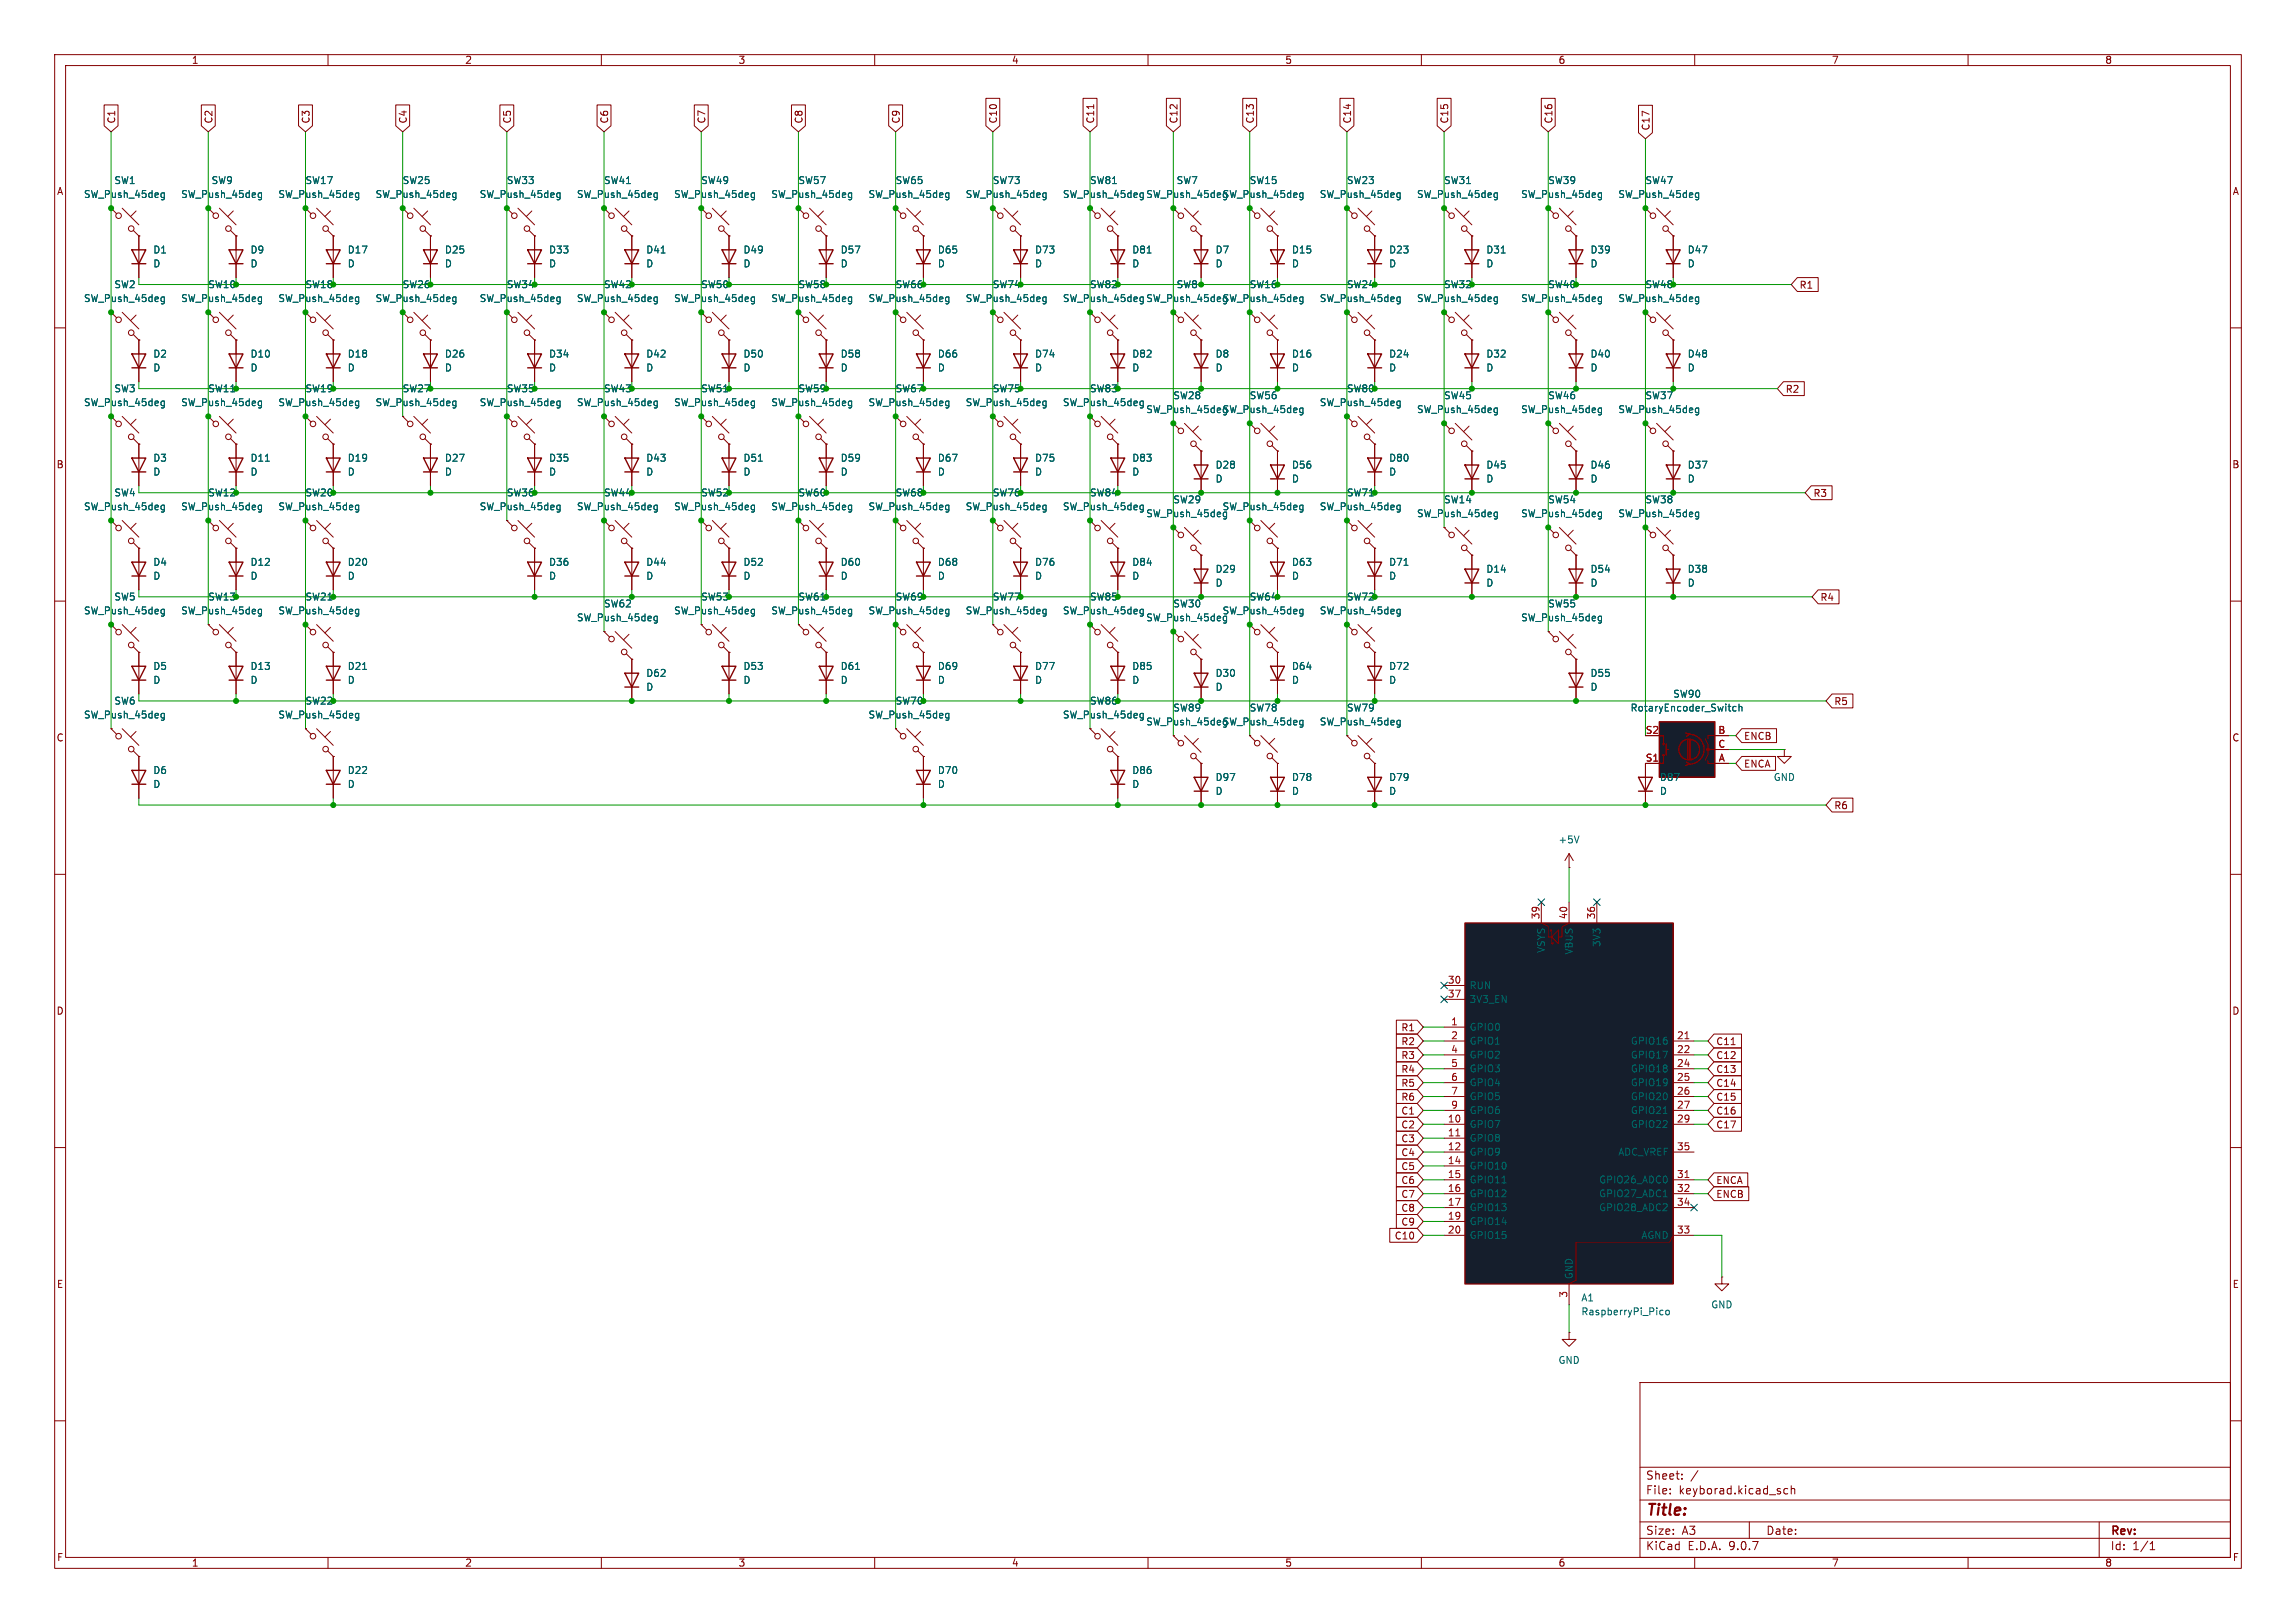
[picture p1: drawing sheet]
<svg xmlns="http://www.w3.org/2000/svg" width="420mm" height="297mm" viewBox="0 0 420 297" stroke-linecap="round" stroke-linejoin="round" font-family="sans-serif">
<defs><g id="words">
<text font-size="2.8" fill="#840000" x="301" y="277.9">Title:</text>
<g font-size="2.1" fill="#840000">
<text x="301" y="273.7">File:</text>
<text x="301" y="271">Sheet:</text>
<text x="307.1" y="273.7">keyborad.kicad_sch</text>
<text x="301" y="281.1">Size:</text>
<text x="307.6" y="281.1">A3</text>
<text x="323" y="281.1">Date:</text>
<text x="386" y="281.3">Rev:</text>
<text x="301" y="283.9">KiCad</text>
<text x="308.7" y="283.9">E.D.A.</text>
<text x="316.3" y="283.9">9.0.7</text>
<text x="386" y="283.9">Id:</text>
<text x="390.1" y="283.9">1/1</text>
</g>
<g font-size="1.8" fill="#840000">
<text x="35" y="11.9">1</text>
<text x="85" y="11.9">2</text>
<text x="135" y="11.9">3</text>
<text x="185" y="11.9">4</text>
<text x="235" y="11.9">5</text>
<text x="285" y="11.9">6</text>
<text x="335" y="11.9">7</text>
<text x="385" y="11.9">8</text>
<text x="21.3" y="22.7" transform="rotate(-90 21.3 22.7)">C1</text>
<text x="39.1" y="22.7" transform="rotate(-90 39.1 22.7)">C2</text>
<text x="56.8" y="22.7" transform="rotate(-90 56.8 22.7)">C3</text>
<text x="74.6" y="22.7" transform="rotate(-90 74.6 22.7)">C4</text>
<text x="93.7" y="22.7" transform="rotate(-90 93.7 22.7)">C5</text>
<text x="111.4" y="22.7" transform="rotate(-90 111.4 22.7)">C6</text>
<text x="129.2" y="22.7" transform="rotate(-90 129.2 22.7)">C7</text>
<text x="147" y="22.7" transform="rotate(-90 147 22.7)">C8</text>
<text x="164.8" y="22.7" transform="rotate(-90 164.8 22.7)">C9</text>
<text x="182.6" y="22.7" transform="rotate(-90 182.6 22.7)">C10</text>
<text x="200.3" y="22.7" transform="rotate(-90 200.3 22.7)">C11</text>
<text x="215.6" y="22.7" transform="rotate(-90 215.6 22.7)">C12</text>
<text x="229.6" y="22.7" transform="rotate(-90 229.6 22.7)">C13</text>
<text x="247.3" y="22.7" transform="rotate(-90 247.3 22.7)">C14</text>
<text x="265.1" y="22.7" transform="rotate(-90 265.1 22.7)">C15</text>
<text x="284.2" y="22.7" transform="rotate(-90 284.2 22.7)">C16</text>
<text x="301.9" y="24" transform="rotate(-90 301.9 24)">C17</text>
<text x="10.3" y="35.9">A</text>
<text x="408.3" y="35.9">A</text>
<text x="329.1" y="53">R1</text>
<text x="326.5" y="72.1">R2</text>
<text x="10.3" y="85.9">B</text>
<text x="408.2" y="85.9">B</text>
<text x="331.6" y="91.1">R3</text>
<text x="332.9" y="110.2">R4</text>
<text x="335.4" y="129.2">R5</text>
<text x="10.3" y="135.9">C</text>
<text x="318.9" y="135.6">ENCB</text>
<text x="408.2" y="135.9">C</text>
<text x="318.9" y="140.7">ENCA</text>
<text x="335.4" y="148.3">R6</text>
<text x="10.3" y="185.9">D</text>
<text x="408.2" y="185.9">D</text>
<text x="256.2" y="191.5">R2</text>
<text x="256.2" y="188.9">R1</text>
<text x="313.8" y="191.5">C11</text>
<text x="256.2" y="194">R3</text>
<text x="256.2" y="196.5">R4</text>
<text x="313.8" y="194">C12</text>
<text x="313.8" y="196.5">C13</text>
<text x="256.2" y="201.6">R6</text>
<text x="256.2" y="199.1">R5</text>
<text x="313.8" y="201.6">C15</text>
<text x="313.8" y="199.1">C14</text>
<text x="256.2" y="209.2">C3</text>
<text x="256.2" y="206.7">C2</text>
<text x="256.2" y="204.2">C1</text>
<text x="313.8" y="204.2">C16</text>
<text x="313.8" y="206.7">C17</text>
<text x="256.2" y="214.3">C5</text>
<text x="256.2" y="211.8">C4</text>
<text x="256.2" y="216.9">C6</text>
<text x="256.2" y="221.9">C8</text>
<text x="256.2" y="219.4">C7</text>
<text x="313.8" y="219.4">ENCB</text>
<text x="313.8" y="216.9">ENCA</text>
<text x="255" y="227">C10</text>
<text x="256.2" y="224.5">C9</text>
<text x="10.3" y="235.9">E</text>
<text x="408.3" y="235.9">E</text>
<text x="10.3" y="285.9">F</text>
<text x="35" y="286.9">1</text>
<text x="85" y="286.9">2</text>
<text x="135" y="286.9">3</text>
<text x="185" y="286.9">4</text>
<text x="235" y="286.9">5</text>
<text x="285" y="286.9">6</text>
<text x="335" y="286.9">7</text>
<text x="385" y="286.9">8</text>
<text x="408.3" y="285.9">F</text>
</g>
<g font-size="1.8" fill="#006464">
<text x="20.8" y="33.9">SW1</text>
<text x="38.6" y="33.9">SW9</text>
<text x="55.8" y="33.9">SW17</text>
<text x="73.6" y="33.9">SW25</text>
<text x="92.6" y="33.9">SW33</text>
<text x="110.4" y="33.9">SW41</text>
<text x="128.2" y="33.9">SW49</text>
<text x="145.9" y="33.9">SW57</text>
<text x="163.7" y="33.9">SW65</text>
<text x="181.5" y="33.9">SW73</text>
<text x="199.3" y="33.9">SW81</text>
<text x="215.1" y="33.9">SW7</text>
<text x="228.5" y="33.9">SW15</text>
<text x="246.3" y="33.9">SW23</text>
<text x="264.1" y="33.9">SW31</text>
<text x="283.1" y="33.9">SW39</text>
<text x="300.9" y="33.9">SW47</text>
<text x="15.3" y="36.4">SW_Push_45deg</text>
<text x="33" y="36.4">SW_Push_45deg</text>
<text x="50.8" y="36.4">SW_Push_45deg</text>
<text x="68.6" y="36.4">SW_Push_45deg</text>
<text x="87.6" y="36.4">SW_Push_45deg</text>
<text x="105.4" y="36.4">SW_Push_45deg</text>
<text x="123.2" y="36.4">SW_Push_45deg</text>
<text x="141" y="36.4">SW_Push_45deg</text>
<text x="158.8" y="36.4">SW_Push_45deg</text>
<text x="176.5" y="36.4">SW_Push_45deg</text>
<text x="194.3" y="36.4">SW_Push_45deg</text>
<text x="209.6" y="36.4">SW_Push_45degSW_Push_45deg</text>
<text x="241.3" y="36.4">SW_Push_45deg</text>
<text x="259.1" y="36.4">SW_Push_45deg</text>
<text x="278.1" y="36.4">SW_Push_45deg</text>
<text x="295.9" y="36.4">SW_Push_45deg</text>
<text x="27.9" y="46.6">D1</text>
<text x="45.7" y="46.6">D9</text>
<text x="63.5" y="46.6">D17</text>
<text x="81.3" y="46.6">D25</text>
<text x="100.3" y="46.6">D33</text>
<text x="118.1" y="46.6">D41</text>
<text x="135.9" y="46.6">D49</text>
<text x="153.7" y="46.6">D57</text>
<text x="171.5" y="46.6">D65</text>
<text x="189.2" y="46.6">D73</text>
<text x="207" y="46.6">D81</text>
<text x="222.3" y="46.6">D7</text>
<text x="236.2" y="46.6">D15</text>
<text x="254" y="46.6">D23</text>
<text x="271.8" y="46.6">D31</text>
<text x="290.8" y="46.6">D39</text>
<text x="308.6" y="46.6">D47</text>
<text x="20.8" y="52.9">SW2</text>
<text x="27.9" y="49.1">D</text>
<text x="38" y="52.9">SW10</text>
<text x="45.7" y="49.1">D</text>
<text x="55.8" y="52.9">SW18</text>
<text x="63.5" y="49.1">D</text>
<text x="73.6" y="52.9">SW26</text>
<text x="81.3" y="49.1">D</text>
<text x="92.6" y="52.9">SW34</text>
<text x="100.3" y="49.1">D</text>
<text x="110.4" y="52.9">SW42</text>
<text x="118.1" y="49.1">D</text>
<text x="128.2" y="52.9">SW50</text>
<text x="135.9" y="49.1">D</text>
<text x="145.9" y="52.9">SW58</text>
<text x="153.7" y="49.1">D</text>
<text x="163.7" y="52.9">SW66</text>
<text x="171.5" y="49.1">D</text>
<text x="181.5" y="52.9">SW74</text>
<text x="189.2" y="49.1">D</text>
<text x="199.3" y="52.9">SW82</text>
<text x="207" y="49.1">D</text>
<text x="215.1" y="52.9">SW8</text>
<text x="222.3" y="49.1">D</text>
<text x="228.5" y="52.9">SW16</text>
<text x="236.2" y="49.1">D</text>
<text x="246.3" y="52.9">SW24</text>
<text x="254" y="49.1">D</text>
<text x="264.1" y="52.9">SW32</text>
<text x="271.8" y="49.1">D</text>
<text x="283.1" y="52.9">SW40</text>
<text x="290.8" y="49.1">D</text>
<text x="300.9" y="52.9">SW48</text>
<text x="308.6" y="49.1">D</text>
<text x="15.3" y="55.5">SW_Push_45deg</text>
<text x="33" y="55.5">SW_Push_45deg</text>
<text x="50.8" y="55.5">SW_Push_45deg</text>
<text x="68.6" y="55.5">SW_Push_45deg</text>
<text x="87.6" y="55.5">SW_Push_45deg</text>
<text x="105.4" y="55.5">SW_Push_45deg</text>
<text x="123.2" y="55.5">SW_Push_45deg</text>
<text x="141" y="55.5">SW_Push_45deg</text>
<text x="158.8" y="55.5">SW_Push_45deg</text>
<text x="176.5" y="55.5">SW_Push_45deg</text>
<text x="194.3" y="55.5">SW_Push_45deg</text>
<text x="209.6" y="55.5">SW_Push_45degSW_Push_45deg</text>
<text x="241.3" y="55.5">SW_Push_45deg</text>
<text x="259.1" y="55.5">SW_Push_45deg</text>
<text x="278.1" y="55.5">SW_Push_45deg</text>
<text x="295.9" y="55.5">SW_Push_45deg</text>
<text x="27.9" y="65.6">D2</text>
<text x="45.7" y="65.6">D10</text>
<text x="63.5" y="65.6">D18</text>
<text x="81.3" y="65.6">D26</text>
<text x="100.3" y="65.6">D34</text>
<text x="118.1" y="65.6">D42</text>
<text x="135.9" y="65.6">D50</text>
<text x="153.7" y="65.6">D58</text>
<text x="171.5" y="65.6">D66</text>
<text x="189.2" y="65.6">D74</text>
<text x="207" y="65.6">D82</text>
<text x="222.3" y="65.6">D8</text>
<text x="236.2" y="65.6">D16</text>
<text x="254" y="65.6">D24</text>
<text x="271.8" y="65.6">D32</text>
<text x="290.8" y="65.6">D40</text>
<text x="308.6" y="65.6">D48</text>
<text x="20.8" y="72">SW3</text>
<text x="27.9" y="68.2">D</text>
<text x="38" y="72">SW11</text>
<text x="45.7" y="68.2">D</text>
<text x="55.8" y="72">SW19</text>
<text x="63.5" y="68.2">D</text>
<text x="73.6" y="72">SW27</text>
<text x="81.3" y="68.2">D</text>
<text x="92.6" y="72">SW35</text>
<text x="100.3" y="68.2">D</text>
<text x="110.4" y="72">SW43</text>
<text x="118.1" y="68.2">D</text>
<text x="128.2" y="72">SW51</text>
<text x="135.9" y="68.2">D</text>
<text x="145.9" y="72">SW59</text>
<text x="153.7" y="68.2">D</text>
<text x="163.7" y="72">SW67</text>
<text x="171.5" y="68.2">D</text>
<text x="181.5" y="72">SW75</text>
<text x="189.2" y="68.2">D</text>
<text x="199.3" y="72">SW83</text>
<text x="207" y="68.2">D</text>
<text x="222.3" y="68.2">D</text>
<text x="236.2" y="68.2">D</text>
<text x="246.3" y="72">SW80</text>
<text x="254" y="68.2">D</text>
<text x="271.8" y="68.2">D</text>
<text x="290.8" y="68.2">D</text>
<text x="308.6" y="68.2">D</text>
<text x="15.3" y="74.5">SW_Push_45deg</text>
<text x="33" y="74.5">SW_Push_45deg</text>
<text x="50.8" y="74.5">SW_Push_45deg</text>
<text x="68.6" y="74.5">SW_Push_45deg</text>
<text x="87.6" y="74.5">SW_Push_45deg</text>
<text x="105.4" y="74.5">SW_Push_45deg</text>
<text x="123.2" y="74.5">SW_Push_45deg</text>
<text x="141" y="74.5">SW_Push_45deg</text>
<text x="158.8" y="74.5">SW_Push_45deg</text>
<text x="176.5" y="74.5">SW_Push_45deg</text>
<text x="194.3" y="74.5">SW_Push_45deg</text>
<text x="209.6" y="75.8">SW_Push_45degSW_Push_45deg</text>
<text x="214.5" y="73.3">SW28</text>
<text x="228.5" y="73.3">SW56</text>
<text x="241.3" y="74.5">SW_Push_45deg</text>
<text x="259.1" y="75.8">SW_Push_45deg</text>
<text x="264.1" y="73.3">SW45</text>
<text x="278.1" y="75.8">SW_Push_45deg</text>
<text x="283.1" y="73.3">SW46</text>
<text x="295.9" y="75.8">SW_Push_45deg</text>
<text x="300.9" y="73.3">SW37</text>
<text x="27.9" y="84.7">D3</text>
<text x="27.9" y="87.2">D</text>
<text x="45.7" y="84.7">D11</text>
<text x="45.7" y="87.2">D</text>
<text x="63.5" y="84.7">D19</text>
<text x="63.5" y="87.2">D</text>
<text x="81.3" y="84.7">D27</text>
<text x="81.3" y="87.2">D</text>
<text x="100.3" y="84.7">D35</text>
<text x="100.3" y="87.2">D</text>
<text x="118.1" y="84.7">D43</text>
<text x="118.1" y="87.2">D</text>
<text x="135.9" y="84.7">D51</text>
<text x="135.9" y="87.2">D</text>
<text x="153.7" y="84.7">D59</text>
<text x="153.7" y="87.2">D</text>
<text x="171.5" y="84.7">D67</text>
<text x="171.5" y="87.2">D</text>
<text x="189.2" y="84.7">D75</text>
<text x="189.2" y="87.2">D</text>
<text x="207" y="84.7">D83</text>
<text x="207" y="87.2">D</text>
<text x="222.3" y="86">D28</text>
<text x="222.3" y="88.5">D</text>
<text x="236.2" y="86">D56</text>
<text x="236.2" y="88.5">D</text>
<text x="254" y="84.7">D80</text>
<text x="254" y="87.2">D</text>
<text x="271.8" y="86">D45</text>
<text x="271.8" y="88.5">D</text>
<text x="290.8" y="86">D46</text>
<text x="290.8" y="88.5">D</text>
<text x="308.6" y="86">D37</text>
<text x="308.6" y="88.5">D</text>
<text x="15.3" y="93.6">SW_Push_45deg</text>
<text x="20.8" y="91">SW4</text>
<text x="33" y="93.6">SW_Push_45deg</text>
<text x="38" y="91">SW12</text>
<text x="50.8" y="93.6">SW_Push_45deg</text>
<text x="55.8" y="91">SW20</text>
<text x="87.6" y="93.6">SW_Push_45deg</text>
<text x="92.6" y="91">SW36</text>
<text x="105.4" y="93.6">SW_Push_45deg</text>
<text x="110.4" y="91">SW44</text>
<text x="123.2" y="93.6">SW_Push_45deg</text>
<text x="128.2" y="91">SW52</text>
<text x="141" y="93.6">SW_Push_45deg</text>
<text x="145.9" y="91">SW60</text>
<text x="158.8" y="93.6">SW_Push_45deg</text>
<text x="163.7" y="91">SW68</text>
<text x="176.5" y="93.6">SW_Push_45deg</text>
<text x="181.5" y="91">SW76</text>
<text x="194.3" y="93.6">SW_Push_45deg</text>
<text x="199.3" y="91">SW84</text>
<text x="209.6" y="94.8">SW_Push_45deg</text>
<text x="214.5" y="92.3">SW29</text>
<text x="223.5" y="93.6">SW_Push_45deg</text>
<text x="241.3" y="93.6">SW_Push_45deg</text>
<text x="246.3" y="91">SW71</text>
<text x="259.1" y="94.8">SW_Push_45deg</text>
<text x="264.1" y="92.3">SW14</text>
<text x="278.1" y="94.8">SW_Push_45deg</text>
<text x="283.1" y="92.3">SW54</text>
<text x="295.9" y="94.8">SW_Push_45deg</text>
<text x="300.9" y="92.3">SW38</text>
<text x="27.9" y="103.7">D4</text>
<text x="27.9" y="106.3">D</text>
<text x="45.7" y="103.7">D12</text>
<text x="45.7" y="106.3">D</text>
<text x="63.5" y="103.7">D20</text>
<text x="63.5" y="106.3">D</text>
<text x="100.3" y="103.7">D36</text>
<text x="100.3" y="106.3">D</text>
<text x="118.1" y="103.7">D44</text>
<text x="118.1" y="106.3">D</text>
<text x="135.9" y="103.7">D52</text>
<text x="135.9" y="106.3">D</text>
<text x="153.7" y="103.7">D60</text>
<text x="153.7" y="106.3">D</text>
<text x="171.5" y="103.7">D68</text>
<text x="171.5" y="106.3">D</text>
<text x="189.2" y="103.7">D76</text>
<text x="189.2" y="106.3">D</text>
<text x="207" y="103.7">D84</text>
<text x="207" y="106.3">D</text>
<text x="222.3" y="105">D29</text>
<text x="222.3" y="107.5">D</text>
<text x="236.2" y="103.7">D63</text>
<text x="236.2" y="106.3">D</text>
<text x="254" y="103.7">D71</text>
<text x="254" y="106.3">D</text>
<text x="271.8" y="105">D14</text>
<text x="271.8" y="107.5">D</text>
<text x="290.8" y="105">D54</text>
<text x="290.8" y="107.5">D</text>
<text x="308.6" y="105">D38</text>
<text x="308.6" y="107.5">D</text>
<text x="15.3" y="112.6">SW_Push_45deg</text>
<text x="20.8" y="110.1">SW5</text>
<text x="33" y="112.6">SW_Push_45deg</text>
<text x="38" y="110.1">SW13</text>
<text x="50.8" y="112.6">SW_Push_45deg</text>
<text x="55.8" y="110.1">SW21</text>
<text x="105.4" y="113.9">SW_Push_45deg</text>
<text x="110.4" y="111.4">SW62</text>
<text x="123.2" y="112.6">SW_Push_45deg</text>
<text x="128.2" y="110.1">SW53</text>
<text x="141" y="112.6">SW_Push_45deg</text>
<text x="145.9" y="110.1">SW61</text>
<text x="158.8" y="112.6">SW_Push_45deg</text>
<text x="163.7" y="110.1">SW69</text>
<text x="176.5" y="112.6">SW_Push_45deg</text>
<text x="181.5" y="110.1">SW77</text>
<text x="194.3" y="112.6">SW_Push_45deg</text>
<text x="199.3" y="110.1">SW85</text>
<text x="209.6" y="113.9">SW_Push_45deg</text>
<text x="214.5" y="111.4">SW30</text>
<text x="223.5" y="112.6">SW_Push_45deg</text>
<text x="228.5" y="110.1">SW64</text>
<text x="241.3" y="112.6">SW_Push_45deg</text>
<text x="246.3" y="110.1">SW72</text>
<text x="278.1" y="113.9">SW_Push_45deg</text>
<text x="283.1" y="111.4">SW55</text>
<text x="27.9" y="122.8">D5</text>
<text x="27.9" y="125.3">D</text>
<text x="45.7" y="122.8">D13</text>
<text x="45.7" y="125.3">D</text>
<text x="63.5" y="122.8">D21</text>
<text x="63.5" y="125.3">D</text>
<text x="118.1" y="124.1">D62</text>
<text x="135.9" y="122.8">D53</text>
<text x="135.9" y="125.3">D</text>
<text x="153.7" y="122.8">D61</text>
<text x="153.7" y="125.3">D</text>
<text x="171.5" y="122.8">D69</text>
<text x="171.5" y="125.3">D</text>
<text x="189.2" y="122.8">D77</text>
<text x="189.2" y="125.3">D</text>
<text x="207" y="122.8">D85</text>
<text x="207" y="125.3">D</text>
<text x="222.3" y="124.1">D30</text>
<text x="236.2" y="122.8">D64</text>
<text x="236.2" y="125.3">D</text>
<text x="254" y="122.8">D72</text>
<text x="254" y="125.3">D</text>
<text x="290.8" y="124.1">D55</text>
<text x="15.3" y="131.7">SW_Push_45deg</text>
<text x="20.8" y="129.1">SW6</text>
<text x="50.8" y="131.7">SW_Push_45deg</text>
<text x="55.8" y="129.1">SW22</text>
<text x="118.1" y="126.6">D</text>
<text x="158.8" y="131.7">SW_Push_45deg</text>
<text x="163.7" y="129.1">SW70</text>
<text x="194.3" y="131.7">SW_Push_45deg</text>
<text x="199.3" y="129.1">SW86</text>
<text x="214.5" y="130.4">SW89</text>
<text x="222.3" y="126.6">D</text>
<text x="228.5" y="130.4">SW78</text>
<text x="246.3" y="130.4">SW79</text>
<text x="290.8" y="126.6">D</text>
<text x="298.2" y="130.4">RotaryEncoder_Switch</text>
<text x="306" y="127.9">SW90</text>
<text x="209.6" y="132.9">SW_Push_45degSW_Push_45deg</text>
<text x="241.3" y="132.9">SW_Push_45deg</text>
<text x="27.9" y="141.8">D6</text>
<text x="63.5" y="141.8">D22</text>
<text x="171.5" y="141.8">D70</text>
<text x="207" y="141.8">D86</text>
<text x="222.3" y="143.1">D97</text>
<text x="236.2" y="143.1">D78</text>
<text x="254" y="143.1">D79</text>
<text x="303.5" y="143.1">D87</text>
<text x="324.4" y="143.1">GND</text>
<text x="27.9" y="144.4">D</text>
<text x="63.5" y="144.4">D</text>
<text x="171.5" y="144.4">D</text>
<text x="207" y="144.4">D</text>
<text x="222.3" y="145.6">D</text>
<text x="236.2" y="145.6">D</text>
<text x="254" y="145.6">D</text>
<text x="303.5" y="145.6">D</text>
<text x="285" y="154.5">+5V</text>
<text x="293" y="173.4" transform="rotate(-90 293 173.4)">3V3</text>
<text x="282.8" y="174.5" transform="rotate(-90 282.8 174.5)">VSYS</text>
<text x="287.9" y="174.8" transform="rotate(-90 287.9 174.8)">VBUS</text>
<text x="268.7" y="181.2">RUN</text>
<text x="268.7" y="183.7">3V3_EN</text>
<text x="268.7" y="188.8">GPIO0</text>
<text x="268.7" y="191.4">GPIO1</text>
<text x="298.2" y="191.4">GPIO16</text>
<text x="268.7" y="193.9">GPIO2</text>
<text x="268.7" y="196.4">GPIO3</text>
<text x="298.2" y="193.9">GPIO17</text>
<text x="298.2" y="196.4">GPIO18</text>
<text x="268.7" y="199">GPIO4</text>
<text x="268.7" y="201.5">GPIO5</text>
<text x="298.2" y="199">GPIO19</text>
<text x="298.2" y="201.5">GPIO20</text>
<text x="268.7" y="204.1">GPIO6</text>
<text x="268.7" y="206.6">GPIO7</text>
<text x="268.7" y="209.1">GPIO8</text>
<text x="298.2" y="204.1">GPIO21</text>
<text x="298.2" y="206.6">GPIO22</text>
<text x="268.7" y="211.7">GPIO9</text>
<text x="268.7" y="214.2">GPIO10</text>
<text x="295.9" y="211.7">ADC_VREF</text>
<text x="268.7" y="216.8">GPIO11</text>
<text x="268.7" y="219.3">GPIO12</text>
<text x="268.7" y="221.8">GPIO13</text>
<text x="292.4" y="216.8">GPIO26_ADC0</text>
<text x="292.4" y="219.3">GPIO27_ADC1</text>
<text x="292.4" y="221.8">GPIO28_ADC2</text>
<text x="268.7" y="224.4">GPIO14</text>
<text x="268.7" y="226.9">GPIO15</text>
<text x="300.1" y="226.9">AGND</text>
<text x="287.9" y="234.2" transform="rotate(-90 287.9 234.2)">GND</text>
<text x="289.2" y="238.4">A1</text>
<text x="312.9" y="239.6">GND</text>
<text x="289.2" y="240.9">RaspberryPi_Pico</text>
<text x="285" y="249.8">GND</text>
</g>
<g font-size="1.8" fill="#a90000">
<text x="300.9" y="134.4">S2</text>
<text x="314.2" y="136.9">C</text>
<text x="314.2" y="134.4">B</text>
<text x="300.9" y="139.4">S1</text>
<text x="314.3" y="139.4">A</text>
<text x="281.7" y="168.3" transform="rotate(-90 281.7 168.3)">39</text>
<text x="286.8" y="168.3" transform="rotate(-90 286.8 168.3)">40</text>
<text x="291.8" y="168.3" transform="rotate(-90 291.8 168.3)">36</text>
<text x="264.8" y="180.1">30</text>
<text x="264.8" y="182.6">37</text>
<text x="265.4" y="187.7">1</text>
<text x="265.4" y="190.2">2</text>
<text x="306.7" y="190.2">21</text>
<text x="265.4" y="192.8">4</text>
<text x="265.4" y="195.3">5</text>
<text x="265.4" y="197.9">6</text>
<text x="306.7" y="192.8">22</text>
<text x="306.7" y="195.3">24</text>
<text x="306.7" y="197.9">25</text>
<text x="265.4" y="200.4">7</text>
<text x="265.4" y="202.9">9</text>
<text x="306.7" y="200.4">26</text>
<text x="306.7" y="202.9">27</text>
<text x="264.8" y="205.5">10</text>
<text x="264.8" y="208">11</text>
<text x="306.7" y="205.5">29</text>
<text x="264.8" y="210.6">12</text>
<text x="264.8" y="213.1">14</text>
<text x="264.8" y="215.6">15</text>
<text x="306.7" y="210.6">35</text>
<text x="306.7" y="215.6">31</text>
<text x="264.8" y="218.2">16</text>
<text x="264.8" y="220.7">17</text>
<text x="306.7" y="218.2">32</text>
<text x="306.7" y="220.7">34</text>
<text x="264.8" y="223.3">19</text>
<text x="264.8" y="225.8">20</text>
<text x="306.7" y="225.8">33</text>
<text x="286.8" y="237.6" transform="rotate(-90 286.8 237.6)">3</text>
</g>
</g></defs>
<g fill="none" stroke="#840000" stroke-width=".18">
<path d="M10 10h400v277h-400zM12 12h396v273h-396zM60 10v2M110 10v2M160 10v2M210 10v2M260 10v2M310 10v2M360 10v2M20.3 38.1l1 1M20.3 38.1h.1M22.4 38.1l3 3"/>
<path d="M24.9 38.6l-1 1M38.1 38.1l1 1M38.1 38.1h.1M40.1 38.1l3.1 3M42.7 38.6l-1 1M55.9 38.1l1 1M55.9 38.1h.1M57.9 38.1l3.1 3M60.5 38.6l-1.1 1M73.7 38.1l1 1M73.7 38.1h.1M75.7 38.1l3 3"/>
<path d="M78.2 38.6l-1 1M92.7 38.1l1 1M92.7 38.1h.1M94.7 38.1l3.1 3M97.3 38.6l-1 1M110.5 38.1l1 1M110.5 38.1h.1M112.5 38.1l3.1 3M115.1 38.6l-1.1 1M128.3 38.1l1 1M128.3 38.1h.1M130.3 38.1l3 3"/>
<path d="M132.8 38.6l-1 1M146 38.1l1.1 1M146 38.1h.1M148.1 38.1l3 3M150.6 38.6l-1 1M199.4 38.1l1 1M199.4 38.1h.1M201.4 38.1l3.1 3M204 38.6l-1.1 1M214.6 38.1l1 1M214.6 38.1h.1M216.7 38.1l3 3"/>
<path d="M219.2 38.6l-1 1M264.2 38.1l1 1M264.2 38.1h.1M266.2 38.1l3 3M268.7 38.6l-1 1M283.2 38.1l1 1M283.2 38.1h.1M285.2 38.1l3.1 3M287.8 38.6l-1 1M301 38.1l1 1M301 38.1h.1M303 38.1l3.1 3"/>
<path d="M305.6 38.6l-1.1 1M20.3 57.2l1 1M20.3 57.2h.1M22.4 57.2l3 3M24.4 42.2l1 1M24.9 57.7l-1 1M25.4 43.2h.1M25.4 43.2v7.6M38.1 57.2l1 1M38.1 57.2h.1M40.1 57.2l3.1 3M42.2 42.2l1 1"/>
<path d="M42.7 57.7l-1 1M43.2 43.2h.1M43.2 43.2v7.6M55.9 57.2l1 1M55.9 57.2h.1M57.9 57.2l3.1 3M59.9 42.2l1.1 1M60.5 57.7l-1.1 1M61 43.2h.1M61 43.2v7.6M73.7 57.2l1 1M73.7 57.2h.1"/>
<path d="M75.7 57.2l3 3M77.7 42.2l1 1M78.2 57.7l-1 1M78.7 43.2h.1M78.7 43.2v7.6M92.7 57.2l1 1M92.7 57.2h.1M94.7 57.2l3.1 3M96.8 42.2l1 1M97.3 57.7l-1 1M97.8 43.2h.1M97.8 43.2v7.6"/>
<path d="M110.5 57.2l1 1M110.5 57.2h.1M112.5 57.2l3.1 3M114.6 42.2l1 1M115.1 57.7l-1.1 1M115.6 43.2h.1M115.6 43.2v7.6M128.3 57.2l1 1M128.3 57.2h.1M130.3 57.2l3 3M132.3 42.2l1 1M132.8 57.7l-1 1"/>
<path d="M133.3 43.2h.1M133.3 43.2v7.6M146 57.2l1.1 1M146 57.2h.1M148.1 57.2l3 3M150.1 42.2l1 1M150.6 57.7l-1 1M151.1 43.2h.1M151.1 43.2v7.6M186.7 43.2v7.6M199.4 57.2l1 1M199.4 57.2h.1"/>
<path d="M201.4 57.2l3.1 3M203.5 42.2l1 1M204 57.7l-1.1 1M204.5 43.2h.1M204.5 43.2v7.6M214.6 57.2l1 1M214.6 57.2h.1M216.7 57.2l3 3M218.7 42.2l1 1M219.2 57.7l-1 1M219.7 43.2h.1M264.2 57.2l1 1"/>
<path d="M264.2 57.2h.1M266.2 57.2l3 3M268.2 42.2l1 1M268.7 57.7l-1 1M269.2 43.2h.1M269.2 43.2v7.6M283.2 57.2l1 1M283.2 57.2h.1M285.2 57.2l3.1 3M287.3 42.2l1 1M287.8 57.7l-1 1M288.3 43.2h.1"/>
<path d="M288.3 43.2v7.6M301 57.2l1 1M301 57.2h.1M303 57.2l3.1 3M305.1 42.2l1 1M305.6 57.7l-1.1 1M306.1 43.2h.1M306.1 43.2v7.6M10 60h2M20.3 76.2l1 1M20.3 76.2h.1M22.4 76.2l3 3"/>
<path d="M24.4 61.2l1 1M24.9 76.7l-1 1M25.4 62.2h.1M25.4 62.2v7.7M38.1 76.2l1 1M38.1 76.2h.1M40.1 76.2l3.1 3M42.2 61.2l1 1M42.7 76.7l-1 1M43.2 62.2h.1M43.2 62.2v7.7M55.9 76.2l1 1"/>
<path d="M55.9 76.2h.1M57.9 76.2l3.1 3M59.9 61.2l1.1 1M60.5 76.7l-1.1 1M61 62.2h.1M61 62.2v7.7M73.7 76.2l1 1M73.7 76.2h.1M75.7 76.2l3 3M77.7 61.2l1 1M78.2 76.7l-1 1M78.7 62.2h.1"/>
<path d="M78.7 62.2v7.7M92.7 76.2l1 1M92.7 76.2h.1M94.7 76.2l3.1 3M96.8 61.2l1 1M97.3 76.7l-1 1M97.8 62.2h.1M97.8 62.2v7.7M110.5 76.2l1 1M110.5 76.2h.1M112.5 76.2l3.1 3M114.6 61.2l1 1"/>
<path d="M115.1 76.7l-1.1 1M115.6 62.2h.1M115.6 62.2v7.7M128.3 76.2l1 1M128.3 76.2h.1M130.3 76.2l3 3M132.3 61.2l1 1M132.8 76.7l-1 1M133.3 62.2h.1M133.3 62.2v7.7M146 76.2l1.1 1M146 76.2h.1"/>
<path d="M148.1 76.2l3 3M150.1 61.2l1 1M150.6 76.7l-1 1M151.1 62.2h.1M151.1 62.2v7.7M186.7 62.2v7.7M203.5 61.2l1 1M204.5 62.2h.1M214.6 77.5l1 1M214.6 77.5h.1M216.7 77.5l3 3M218.7 61.2l1 1"/>
<path d="M219.2 78l-1 1M219.7 62.2h.1M268.2 61.2l1 1M269.2 62.2h.1M269.2 62.2v7.7M287.3 61.2l1 1M288.3 62.2h.1M288.3 62.2v7.7M305.1 61.2l1 1M306.1 62.2h.1M306.1 62.2v7.7M408 60h2"/>
<path d="M20.3 95.3l1 1M20.3 95.3h.1M22.4 95.3l3 3M24.4 99.3l1 1M24.4 80.3l1 1M24.9 95.8l-1 1M25.4 81.3h.1M25.4 81.3v7.6M38.1 95.3l1 1M38.1 95.3h.1M40.1 95.3l3.1 3M42.2 80.3l1 1"/>
<path d="M42.2 99.3l1 1M42.7 95.8l-1 1M43.2 81.3h.1M43.2 81.3v7.6M55.9 95.3l1 1M55.9 95.3h.1M57.9 95.3l3.1 3M59.9 80.3l1.1 1M59.9 99.3l1.1 1M60.5 95.8l-1.1 1M61 81.3h.1M61 81.3v7.6"/>
<path d="M77.7 80.3l1 1M78.7 81.3h.1M78.7 81.3v7.6M92.7 95.3l1 1M92.7 95.3h.1M94.7 95.3l3.1 3M96.8 80.3l1 1M96.8 99.3l1 1M97.3 95.8l-1 1M97.8 81.3h.1M97.8 81.3v7.6M110.5 95.3l1 1"/>
<path d="M110.5 95.3h.1M112.5 95.3l3.1 3M114.6 80.3l1 1M114.6 99.3l1 1M115.1 95.8l-1.1 1M115.6 81.3h.1M115.6 81.3v7.6M128.3 95.3l1 1M128.3 95.3h.1M130.3 95.3l3 3M132.3 99.3l1 1M132.3 80.3l1 1"/>
<path d="M132.8 95.8l-1 1M133.3 81.3h.1M133.3 81.3v7.6M146 95.3l1.1 1M146 95.3h.1M148.1 95.3l3 3M150.1 80.3l1 1M150.1 99.3l1 1M150.6 95.8l-1 1M151.1 81.3h.1M151.1 81.3v7.6M204.5 81.3v7.6"/>
<path d="M214.6 96.5l1 1M214.6 96.5h.1M216.7 96.5l3 3.1M218.7 81.5l1 1.1M219.2 97l-1 1M219.7 82.6h.1M228.6 95.3l1 1M228.6 95.3h.1M230.6 95.3l3.1 3M232.7 99.3l1 1M233.2 95.8l-1 1M264.2 96.5l1 1"/>
<path d="M264.2 96.5h.1M266.2 96.5l3 3.1M268.7 97l-1 1M10 110h2M20.3 114.3l1 1M20.3 114.3h.1M22.4 114.3l3 3M24.4 118.4l1 1M24.9 114.8l-1 1M25.4 119.4h.1M25.4 100.3h.1M25.4 100.3v7.7"/>
<path d="M25.4 119.4v7.6M38.1 114.3l1 1M38.1 114.3h.1M40.1 114.3l3.1 3M42.2 118.4l1 1M42.7 114.8l-1 1M43.2 119.4h.1M43.2 100.3h.1M43.2 100.3v7.7M43.2 119.4v7.6M55.9 114.3l1 1M55.9 114.3h.1"/>
<path d="M57.9 114.3l3.1 3M59.9 118.4l1.1 1M60.5 114.8l-1.1 1M61 119.4h.1M61 100.3h.1M61 100.3v7.7M61 119.4v7.6M97.8 100.3h.1M97.8 100.3v7.7M110.5 115.6l1 1M110.5 115.6h.1M112.5 115.6l3.1 3"/>
<path d="M114.6 119.6l1 1.1M115.1 116.1l-1.1 1M115.6 100.3h.1M115.6 100.3v7.7M128.3 114.3l1 1M128.3 114.3h.1M130.3 114.3l3 3M132.3 118.4l1 1M132.8 114.8l-1 1M133.3 100.3h.1M133.3 119.4h.1M133.3 100.3v7.7"/>
<path d="M133.3 119.4v7.6M146 114.3l1.1 1M146 114.3h.1M148.1 114.3l3 3M150.1 118.4l1 1M150.6 114.8l-1 1M151.1 100.3h.1M151.1 119.4h.1M151.1 100.3v7.7M151.1 119.4v7.6M168.9 119.4v7.6M181.6 114.3l1 1"/>
<path d="M181.6 114.3h.1M183.6 114.3l3.1 3M185.7 118.4l1 1M186.2 114.8l-1 1M186.7 119.4h.1M186.7 100.3v7.7M214.6 115.6l1 1M214.6 115.6h.1M216.7 115.6l3 3M218.7 119.6l1 1.1M218.7 100.6l1 1M219.2 116.1l-1 1"/>
<path d="M219.7 101.6h.1M219.7 101.6v7.6M228.6 114.3l1 1M228.6 114.3h.1M230.6 114.3l3.1 3M232.7 118.4l1 1M233.2 114.8l-1 1M233.7 119.4h.1M233.7 100.3h.1M268.2 100.6l1 1M269.2 101.6h.1M408 110h2"/>
<path d="M20.3 133.4l1 1M20.3 133.4h.1M22.4 133.4l3 3M24.4 137.4l1 1M24.9 133.9l-1 1M25.4 138.4h.1M25.4 138.4v7.7M55.9 133.4l1 1M55.9 133.4h.1M57.9 133.4l3.1 3M59.9 137.4l1.1 1M60.5 133.9l-1.1 1"/>
<path d="M61 138.4h.1M61 138.4v7.7M115.6 120.7h.1M115.6 120.7v7.6M168.9 138.4v7.7M214.6 134.6l1 1M214.6 134.6h.1M216.7 134.6l3 3.1M218.7 138.7l1 1M219.2 135.1l-1 1M219.7 120.7h.1M219.7 139.7h.1"/>
<path d="M219.7 120.7v7.6M219.7 139.7v7.6M228.6 134.6l1 1M228.6 134.6h.1M230.6 134.6l3.1 3.1M232.7 138.7l1 1M233.2 135.1l-1 1M233.7 139.7h.1M233.7 139.7v7.6M246.4 134.6l1 1M246.4 134.6h.1M248.4 134.6l3.1 3.1"/>
<path d="M250.4 138.7l1.1 1M251 135.1l-1.1 1M251.5 139.7h.1M251.5 139.7v7.6M10 160h2M408 160h2M10 210h2M408 210h2M300 253h108v32h-108zM10 260h2M300 278.5h108M300 274.5h108"/>
<path d="M300 268.5h108M305.5 273.2v.2M305.5 272.5v.1M307.7 270.5v.2M307.7 269.8v.1M310.6 269.1l-1.3 1.9M320 278.5v3M327 272.5l-.4-.1-.3 .3v.4l.1 .2h.6M327.7 272.5l.2-.1 .3 .1 .1 .9M327.7 271.9v1.5M384 278.5v6.5M408 260h2"/>
<path d="M60 285v2M110 285v2M160 285v2M210 285v2M260 285v2M300 281.5h108M310 285v2M360 285v2M393.3 283.6h.9M393.3 282.5l.4-.4v1.5"/>
<circle cx="21.7" cy="39.5" r=".51"/>
<circle cx="39.5" cy="39.5" r=".51"/>
<circle cx="57.3" cy="39.5" r=".51"/>
<circle cx="75" cy="39.5" r=".51"/>
<circle cx="94.1" cy="39.5" r=".51"/>
<circle cx="111.9" cy="39.5" r=".51"/>
<circle cx="129.6" cy="39.5" r=".51"/>
<circle cx="147.4" cy="39.5" r=".51"/>
<circle cx="200.8" cy="39.5" r=".51"/>
<circle cx="216" cy="39.5" r=".51"/>
<circle cx="265.5" cy="39.5" r=".51"/>
<circle cx="284.6" cy="39.5" r=".51"/>
<circle cx="302.4" cy="39.5" r=".51"/>
<circle cx="21.7" cy="58.5" r=".51"/>
<circle cx="24" cy="41.8" r=".51"/>
<circle cx="39.5" cy="58.5" r=".51"/>
<circle cx="41.8" cy="41.8" r=".51"/>
<circle cx="57.3" cy="58.5" r=".51"/>
<circle cx="59.6" cy="41.8" r=".51"/>
<circle cx="75" cy="58.5" r=".51"/>
<circle cx="77.3" cy="41.8" r=".51"/>
<circle cx="94.1" cy="58.5" r=".51"/>
<circle cx="96.4" cy="41.8" r=".51"/>
<circle cx="111.9" cy="58.5" r=".51"/>
<circle cx="114.2" cy="41.8" r=".51"/>
<circle cx="129.6" cy="58.5" r=".51"/>
<circle cx="132" cy="41.8" r=".51"/>
<circle cx="147.4" cy="58.5" r=".51"/>
<circle cx="149.7" cy="41.8" r=".51"/>
<circle cx="200.8" cy="58.5" r=".51"/>
<circle cx="203.1" cy="41.8" r=".51"/>
<circle cx="216" cy="58.5" r=".51"/>
<circle cx="218.3" cy="41.8" r=".51"/>
<circle cx="265.5" cy="58.5" r=".51"/>
<circle cx="267.8" cy="41.8" r=".51"/>
<circle cx="284.6" cy="58.5" r=".51"/>
<circle cx="286.9" cy="41.8" r=".51"/>
<circle cx="302.4" cy="58.5" r=".51"/>
<circle cx="304.7" cy="41.8" r=".51"/>
<circle cx="21.7" cy="77.6" r=".51"/>
<circle cx="24" cy="60.9" r=".51"/>
<circle cx="24" cy="79.9" r=".51"/>
<circle cx="39.5" cy="77.6" r=".51"/>
<circle cx="41.8" cy="60.9" r=".51"/>
<circle cx="41.8" cy="79.9" r=".51"/>
<circle cx="57.3" cy="77.6" r=".51"/>
<circle cx="59.6" cy="79.9" r=".51"/>
<circle cx="59.6" cy="60.9" r=".51"/>
<circle cx="75" cy="77.6" r=".51"/>
<circle cx="77.3" cy="79.9" r=".51"/>
<circle cx="77.3" cy="60.9" r=".51"/>
<circle cx="94.1" cy="77.6" r=".51"/>
<circle cx="96.4" cy="60.9" r=".51"/>
<circle cx="96.4" cy="79.9" r=".51"/>
<circle cx="111.9" cy="77.6" r=".51"/>
<circle cx="114.2" cy="60.9" r=".51"/>
<circle cx="114.2" cy="79.9" r=".51"/>
<circle cx="129.6" cy="77.6" r=".51"/>
<circle cx="132" cy="60.9" r=".51"/>
<circle cx="132" cy="79.9" r=".51"/>
<circle cx="147.4" cy="77.6" r=".51"/>
<circle cx="149.7" cy="79.9" r=".51"/>
<circle cx="149.7" cy="60.9" r=".51"/>
<circle cx="203.1" cy="60.9" r=".51"/>
<circle cx="216" cy="78.8" r=".51"/>
<circle cx="218.3" cy="60.9" r=".51"/>
<circle cx="267.8" cy="60.9" r=".51"/>
<circle cx="286.9" cy="60.9" r=".51"/>
<circle cx="304.7" cy="60.9" r=".51"/>
<circle cx="21.7" cy="96.6" r=".51"/>
<circle cx="24" cy="99" r=".51"/>
<circle cx="39.5" cy="96.6" r=".51"/>
<circle cx="41.8" cy="99" r=".51"/>
<circle cx="57.3" cy="96.6" r=".51"/>
<circle cx="59.6" cy="99" r=".51"/>
<circle cx="94.1" cy="96.6" r=".51"/>
<circle cx="96.4" cy="99" r=".51"/>
<circle cx="111.9" cy="96.6" r=".51"/>
<circle cx="114.2" cy="99" r=".51"/>
<circle cx="129.6" cy="96.6" r=".51"/>
<circle cx="132" cy="99" r=".51"/>
<circle cx="147.4" cy="96.6" r=".51"/>
<circle cx="149.7" cy="99" r=".51"/>
<circle cx="216" cy="97.9" r=".51"/>
<circle cx="218.3" cy="81.2" r=".51"/>
<circle cx="230" cy="96.6" r=".51"/>
<circle cx="232.3" cy="99" r=".51"/>
<circle cx="265.5" cy="97.9" r=".51"/>
<circle cx="21.7" cy="115.7" r=".51"/>
<circle cx="24" cy="118" r=".51"/>
<circle cx="39.5" cy="115.7" r=".51"/>
<circle cx="41.8" cy="118" r=".51"/>
<circle cx="57.3" cy="115.7" r=".51"/>
<circle cx="59.6" cy="118" r=".51"/>
<circle cx="111.9" cy="116.9" r=".51"/>
<circle cx="114.2" cy="119.3" r=".51"/>
<circle cx="129.6" cy="115.7" r=".51"/>
<circle cx="132" cy="118" r=".51"/>
<circle cx="147.4" cy="115.7" r=".51"/>
<circle cx="149.7" cy="118" r=".51"/>
<circle cx="183" cy="115.7" r=".51"/>
<circle cx="185.3" cy="118" r=".51"/>
<circle cx="216" cy="116.9" r=".51"/>
<circle cx="218.3" cy="100.3" r=".51"/>
<circle cx="218.3" cy="119.3" r=".51"/>
<circle cx="230" cy="115.7" r=".51"/>
<circle cx="232.3" cy="118" r=".51"/>
<circle cx="267.8" cy="100.3" r=".51"/>
<circle cx="21.7" cy="134.7" r=".51"/>
<circle cx="24" cy="137.1" r=".51"/>
<circle cx="57.3" cy="134.7" r=".51"/>
<circle cx="59.6" cy="137.1" r=".51"/>
<circle cx="216" cy="136" r=".51"/>
<circle cx="218.3" cy="138.4" r=".51"/>
<circle cx="230" cy="136" r=".51"/>
<circle cx="232.3" cy="138.4" r=".51"/>
<circle cx="247.8" cy="136" r=".51"/>
<circle cx="250.1" cy="138.4" r=".51"/>
</g>
<g fill="none" stroke="#006464" stroke-width=".18">
<path d="M29.5 36l.2 .1h.4M30.1 35.3v1l-.3 .3-.3-.1M30.1 35.4l-.4-.1-.2 .1M47.3 36l.2 .1h.3M47.8 35.3v1l-.2 .3-.3-.1M47.8 35.4l-.3-.1-.2 .1M65.1 36l.2 .1h.3M65.6 35.3v1l-.2 .3-.3-.1M65.6 35.4l-.3-.1-.2 .1M82.9 36l.1 .1h.4M83.4 35.3v1l-.2 .3-.3-.1M83.4 35.4l-.4-.1-.1 .1"/>
<path d="M101.9 36l.2 .1h.3M102.4 35.3v1l-.2 .3-.3-.1M102.4 35.4l-.3-.1-.2 .1M119.7 36l.2 .1h.3M120.2 35.3v1l-.2 .3-.3-.1M120.2 35.4l-.3-.1-.2 .1M137.5 36l.1 .1h.4M138 35.3v1l-.2 .3-.3-.1M138 35.4l-.4-.1-.1 .1M155.2 36l.2 .1h.4M155.8 35.3v1l-.3 .3-.3-.1M155.8 35.4l-.4-.1-.2 .1"/>
<path d="M208.6 36l.2 .1h.3M209.1 36.4l-.2 .2-.3-.1M209.1 35.4l-.3-.1-.2 .1M273.4 36l.1 .1h.4M273.9 35.3v1l-.2 .3-.3-.1M273.9 35.4l-.4-.1-.1 .1M292.4 36l.2 .1h.3M292.9 35.3v1l-.2 .3-.3-.1M292.9 35.4l-.3-.1-.2 .1M310.2 36l.2 .1h.3M310.7 35.3v1l-.2 .3-.3-.1M310.7 35.4l-.3-.1-.2 .1"/>
<path d="M29.5 55.1l.2 .1 .4-.1M30.1 54.3v1.1l-.3 .2h-.3M30.1 54.4l-.4-.1-.2 .2M47.3 55.1l.2 .1 .3-.1M47.8 54.3v1.1l-.2 .2h-.3M47.8 54.4l-.3-.1-.2 .2M65.1 55.1l.2 .1 .3-.1M65.6 54.3v1.1l-.2 .2h-.3M65.6 54.4l-.3-.1-.2 .2M82.9 55.1l.1 .1 .4-.1M83.4 54.3v1.1l-.2 .2h-.3M83.4 54.4l-.4-.1-.1 .2"/>
<path d="M101.9 55.1l.2 .1 .3-.1M102.4 54.3v1.1l-.2 .2h-.3M102.4 54.4l-.3-.1-.2 .2M119.7 55.1l.2 .1 .3-.1M120.2 54.3v1.1l-.2 .2h-.3M120.2 54.4l-.3-.1-.2 .2M120.9 46.3h.8M137.5 55.1l.1 .1 .4-.1M138 54.3v1.1l-.2 .2h-.3M138 54.4l-.4-.1-.1 .2M155.2 55.1l.2 .1 .4-.1M155.8 54.3v1.1l-.3 .2h-.3"/>
<path d="M155.8 54.4l-.4-.1-.2 .2M208.6 55.1l.2 .1 .3-.1M209.1 55.5l-.2 .1h-.3M209.1 54.4l-.3-.1-.2 .2M209.8 46.3h.8M273.4 55.1l.1 .1 .4-.1M273.9 54.3v1.1l-.2 .2h-.3M273.9 54.4l-.4-.1-.1 .2M274.6 46.3h.7M292.4 55.1l.2 .1 .3-.1M292.9 54.3v1.1l-.2 .2h-.3M292.9 54.4l-.3-.1-.2 .2"/>
<path d="M310.2 55.1l.2 .1 .3-.1M310.7 54.3v1.1l-.2 .2h-.3M310.7 54.4l-.3-.1-.2 .2M29.5 74.1l.2 .1h.4M30.1 73.4v1l-.3 .3-.3-.1M30.1 73.5l-.4-.1-.2 .1M47.3 74.1l.2 .1h.3M47.8 73.4v1l-.2 .3-.3-.1M47.8 73.5l-.3-.1-.2 .1M65.1 74.1l.2 .1h.3M65.6 73.4v1l-.2 .3-.3-.1M65.6 73.5l-.3-.1-.2 .1"/>
<path d="M82.9 74.1l.1 .1h.4M83.4 73.4v1l-.2 .3-.3-.1M83.4 73.5l-.4-.1-.1 .1M101.9 74.1l.2 .1h.3M102.4 73.4v1l-.2 .3-.3-.1M102.4 73.5l-.3-.1-.2 .1M119.7 74.1l.2 .1h.3M120.2 73.4v1l-.2 .3-.3-.1M120.2 73.5l-.3-.1-.2 .1M137.5 74.1l.1 .1h.4M138 73.4v1l-.2 .3-.3-.1M138 73.5l-.4-.1-.1 .1"/>
<path d="M155.2 74.1l.2 .1h.4M155.8 73.4v1l-.3 .3-.3-.1M155.8 73.5l-.4-.1-.2 .1M29.5 93.2l.2 .1 .4-.1M30.1 92.4v1.1l-.3 .2h-.3M30.1 92.5l-.4-.1-.2 .2M47.3 93.2l.2 .1 .3-.1M47.8 92.4v1.1l-.2 .2h-.3M47.8 92.5l-.3-.1-.2 .2M48.6 84.4h.7M65.1 93.2l.2 .1 .3-.1M65.6 92.4v1.1l-.2 .2h-.3"/>
<path d="M65.6 92.5l-.3-.1-.2 .2M101.9 93.2l.2 .1 .3-.1M102.4 92.4v1.1l-.2 .2h-.3M102.4 92.5l-.3-.1-.2 .2M119.7 93.2l.2 .1 .3-.1M120.2 92.4v1.1l-.2 .2h-.3M120.2 92.5l-.3-.1-.2 .2M137.5 93.2l.1 .1 .4-.1M138 92.4v1.1l-.2 .2h-.3M138 92.5l-.4-.1-.1 .2M138.7 84.4h.7M155.2 93.2l.2 .1 .4-.1"/>
<path d="M155.8 92.4v1.1l-.3 .2h-.3M155.8 92.5l-.4-.1-.2 .2M224.4 93.7v1l-.3 .3-.3-.1M237.8 93.2l.2 .1 .3-.1M238.3 92.4v1.1l-.2 .2h-.3M238.3 92.5l-.3-.1-.2 .2M273.4 94.4l.1 .2 .4-.1M273.9 93.8l-.4-.1-.1 .1M273.9 93.7v1l-.2 .3-.3-.1M29.5 112.2l.2 .1h.4M30.1 111.5v1l-.3 .3-.3-.1M30.1 111.6l-.4-.1-.2 .1"/>
<path d="M47.3 112.2l.2 .1h.3M47.8 111.5v1l-.2 .3-.3-.1M47.8 111.6l-.3-.1-.2 .1M65.1 112.2l.2 .1h.3M65.6 111.5v1l-.2 .3-.3-.1M65.6 111.6l-.3-.1-.2 .1M119.7 113.5l.2 .1 .3-.1M120.2 112.8h-.3l-.2 .1M120.2 112.8v1l-.2 .2h-.3M137.5 112.2l.1 .1h.4M138 111.5v1l-.2 .3-.3-.1M138 111.6l-.4-.1-.1 .1"/>
<path d="M155.2 112.2l.2 .1h.4M155.8 111.5v1l-.3 .3-.3-.1M155.8 111.6l-.4-.1-.2 .1M190.8 112.2l.2 .1h.3M191.3 111.5v1l-.2 .3-.3-.1M191.3 111.6l-.3-.1-.2 .1M224.4 112.8v1l-.3 .2h-.3M237.8 112.2l.2 .1h.3M238.3 111.5v1l-.2 .3-.3-.1M238.3 111.6l-.3-.1-.2 .1M29.5 131.3l.2 .1 .4-.1M30.1 130.5v1.1l-.3 .2h-.3"/>
<path d="M30.1 130.6l-.4-.1-.2 .2M65.1 131.3l.2 .1 .3-.1M65.6 130.5v1.1l-.2 .2h-.3M65.6 130.6l-.3-.1-.2 .2M66.3 122.5h.8M156.5 122.5h.7M237.8 132.5l.2 .2 .3-.1M238.3 131.9l-.3-.1-.2 .1M238.3 131.8v1l-.2 .3-.3-.1M255.6 132.5l.2 .2 .3-.1M256.1 131.9l-.3-.1-.2 .1M256.1 131.8v1l-.2 .3-.3-.1"/>
</g>
<g fill="none" stroke="#840000" stroke-width=".25">
<path d="M24.1 45.7h2.6l-1.3 2.6zM24.1 48.3h2.6M41.9 45.7h2.5l-1.2 2.6zM41.9 48.3h2.5M59.7 45.7h2.5l-1.2 2.6zM59.7 48.3h2.5M77.5 45.7h2.5l-1.3 2.6zM77.5 48.3h2.5M96.5 45.7h2.6l-1.3 2.6zM96.5 48.3h2.6M114.3 45.7h2.5l-1.2 2.6zM114.3 48.3h2.5"/>
<path d="M132.1 45.7h2.5l-1.3 2.6zM132.1 48.3h2.5M149.9 45.7h2.5l-1.3 2.6zM149.9 48.3h2.5M185.4 45.7h2.6l-1.3 2.6zM185.4 48.3h2.6M203.2 45.7h2.5l-1.2 2.6zM203.2 48.3h2.5M268 45.7h2.5l-1.3 2.6zM268 48.3h2.5M287 45.7h2.6l-1.3 2.6zM287 48.3h2.6"/>
<path d="M304.8 45.7h2.5l-1.2 2.6zM304.8 48.3h2.5M24.1 64.8h2.6l-1.3 2.5zM24.1 67.3h2.6M41.9 64.8h2.5l-1.2 2.5zM41.9 67.3h2.5M59.7 64.8h2.5l-1.2 2.5zM59.7 67.3h2.5M77.5 64.8h2.5l-1.3 2.5zM77.5 67.3h2.5M96.5 64.8h2.6l-1.3 2.5zM96.5 67.3h2.6"/>
<path d="M114.3 64.8h2.5l-1.2 2.5zM114.3 67.3h2.5M132.1 64.8h2.5l-1.3 2.5zM132.1 67.3h2.5M149.9 64.8h2.5l-1.3 2.5zM149.9 67.3h2.5M185.4 64.8h2.6l-1.3 2.5zM185.4 67.3h2.6M268 64.8h2.5l-1.3 2.5zM268 67.3h2.5M287 64.8h2.6l-1.3 2.5zM287 67.3h2.6"/>
<path d="M304.8 64.8h2.5l-1.2 2.5zM304.8 67.3h2.5M24.1 83.8h2.6l-1.3 2.6zM24.1 86.4h2.6M41.9 83.8h2.5l-1.2 2.6zM41.9 86.4h2.5M59.7 83.8h2.5l-1.2 2.6zM59.7 86.4h2.5M77.5 83.8h2.5l-1.3 2.6zM77.5 86.4h2.5M96.5 83.8h2.6l-1.3 2.6zM96.5 86.4h2.6"/>
<path d="M114.3 83.8h2.5l-1.2 2.6zM114.3 86.4h2.5M132.1 83.8h2.5l-1.3 2.6zM132.1 86.4h2.5M149.9 83.8h2.5l-1.3 2.6zM149.9 86.4h2.5M203.2 83.8h2.5l-1.2 2.6zM203.2 86.4h2.5M24.1 102.9h2.6l-1.3 2.5zM24.1 105.4h2.6M41.9 102.9h2.5l-1.2 2.5zM41.9 105.4h2.5"/>
<path d="M59.7 102.9h2.5l-1.2 2.5zM59.7 105.4h2.5M96.5 102.9h2.6l-1.3 2.5zM96.5 105.4h2.6M114.3 102.9h2.5l-1.2 2.5zM114.3 105.4h2.5M132.1 102.9h2.5l-1.3 2.5zM132.1 105.4h2.5M149.9 102.9h2.5l-1.3 2.5zM149.9 105.4h2.5M185.4 102.9h2.6l-1.3 2.5zM185.4 105.4h2.6"/>
<path d="M218.4 104.1h2.6l-1.3 2.6zM218.4 106.7h2.6M24.1 121.9h2.6l-1.3 2.6zM24.1 124.5h2.6M41.9 121.9h2.5l-1.2 2.6zM41.9 124.5h2.5M59.7 121.9h2.5l-1.2 2.6zM59.7 124.5h2.5M114.3 123.2h2.5l-1.2 2.5zM114.3 125.7h2.5M132.1 121.9h2.5l-1.3 2.6zM132.1 124.5h2.5"/>
<path d="M149.9 121.9h2.5l-1.3 2.6zM149.9 124.5h2.5M167.6 121.9h2.6l-1.3 2.6zM167.6 124.5h2.6M218.4 123.2h2.6l-1.3 2.5zM218.4 125.7h2.6M24.1 141h2.6l-1.3 2.5zM24.1 143.5h2.6M59.7 141h2.5l-1.2 2.5zM59.7 143.5h2.5M167.6 141h2.6l-1.3 2.5zM167.6 143.5h2.6"/>
<path d="M218.4 142.2h2.6l-1.3 2.6zM218.4 144.8h2.6M232.4 142.2h2.5l-1.2 2.6zM232.4 144.8h2.5M250.2 142.2h2.5l-1.2 2.6zM250.2 144.8h2.5"/>
</g>
<path d="M303.5 132.1h10.2v10.1h-10.2z" fill="#151e2c"/>
<g fill="none" stroke="#840000" stroke-width=".25">
<path d="M167.6 45.7h2.6l-1.3 2.6zM167.6 48.3h2.6M232.4 45.7h2.5l-1.2 2.6zM232.4 48.3h2.5M203.2 64.8h2.5l-1.2 2.5zM203.2 67.3h2.5M167.6 83.8h2.6l-1.3 2.6zM167.6 86.4h2.6M185.4 83.8h2.6l-1.3 2.6zM185.4 86.4h2.6M203.2 102.9h2.5l-1.2 2.5zM203.2 105.4h2.5"/>
<path d="M268 104.1h2.5l-1.3 2.6zM268 106.7h2.5M203.2 121.9h2.5l-1.2 2.6zM203.2 124.5h2.5M303.5 132.1h10.2v10.1h-10.2zM303.5 134.6h.8v1.5M304.3 138.2v1.5h-.8M304.8 136.1v2.1M304.8 137.2h.4M308.4 134.1l.7 .3-.6 .3M308.5 139.4l.6 .4-.7 .3M308.7 135.4v3.5"/>
<path d="M309 134.4a2.73 2.73 0 0 1 2.7 2.7 2.73 2.73 0 0 1-2.7 2.7M309 135.4v3.5M309.2 135.4v3.5M299.7 142.2h2.6l-1.3 2.6zM299.7 144.8h2.6"/>
<circle cx="304.3" cy="138.2" r=".13"/>
<circle cx="304.3" cy="136.1" r=".13"/>
<circle cx="309" cy="137.2" r="1.9"/>
</g>
<g fill="none" stroke="#840000" stroke-width=".18">
<path d="M163.8 38.1l1 1M163.8 38.1h.1M165.9 38.1l3 3M168.4 38.6l-1 1M181.6 38.1l1 1M181.6 38.1h.1M183.6 38.1l3.1 3M186.2 38.6l-1 1M163.8 57.2l1 1M163.8 57.2h.1M165.9 57.2l3 3M167.9 42.2l1 1"/>
<path d="M168.4 57.7l-1 1M168.9 43.2h.1M168.9 43.2v7.6M181.6 57.2l1 1M181.6 57.2h.1M183.6 57.2l3.1 3M185.7 42.2l1 1M186.2 57.7l-1 1M186.7 43.2h.1M233.7 43.2v7.6M167.9 61.2l1 1M168.9 62.2h.1"/>
<path d="M181.6 76.2l1 1M181.6 76.2h.1M183.6 76.2l3.1 3M185.7 61.2l1 1M186.2 76.7l-1 1M186.7 62.2h.1M199.4 76.2l1 1M199.4 76.2h.1M201.4 76.2l3.1 3M204 76.7l-1.1 1M204.5 62.2v7.7M168.9 81.3v7.6"/>
<path d="M181.6 95.3l1 1M181.6 95.3h.1M183.6 95.3l3.1 3M185.7 99.3l1 1M185.7 80.3l1 1M186.2 95.8l-1 1M186.7 81.3h.1M186.7 81.3v7.6M199.4 95.3l1 1M199.4 95.3h.1M201.4 95.3l3.1 3M203.5 99.3l1 1"/>
<path d="M203.5 80.3l1 1M204 95.8l-1.1 1M204.5 81.3h.1M186.7 100.3h.1M199.4 114.3l1 1M199.4 114.3h.1M201.4 114.3l3.1 3M203.5 118.4l1 1M204 114.8l-1.1 1M204.5 100.3h.1M204.5 119.4h.1M204.5 100.3v7.7"/>
<path d="M204.5 119.4v7.6M269.2 101.6v7.6M163.8 133.4l1 1M163.8 133.4h.1M165.9 133.4l3 3M167.9 137.4l1 1M168.4 133.9l-1 1M168.9 138.4h.1M199.4 133.4l1 1M199.4 133.4h.1M201.4 133.4l3.1 3M203.5 137.4l1 1"/>
<path d="M204 133.9l-1.1 1M204.5 138.4h.1M303.5 139.7h-2.5v7.6M311.9 135.1l.5 1v1.1h3.8M312.4 139.2v.5h3.8M312.9 137.2h-.5v1l-.5 1M316.2 134.6h-3.8v.5M326.4 137.2v1.2h1.3l-1.3 1.3-1.3-1.3h1.3M326.4 137.2h.1M315 233.7v1.2h1.2l-1.2 1.3-1.3-1.3h1.3M315 233.7h.1M287 243.8v1.3h1.3l-1.3 1.3-1.3-1.3h1.3"/>
<path d="M287 243.8h.1"/>
<circle cx="165.2" cy="39.5" r=".51"/>
<circle cx="183" cy="39.5" r=".51"/>
<circle cx="165.2" cy="58.5" r=".51"/>
<circle cx="167.5" cy="41.8" r=".51"/>
<circle cx="183" cy="58.5" r=".51"/>
<circle cx="185.3" cy="41.8" r=".51"/>
<circle cx="167.5" cy="60.9" r=".51"/>
<circle cx="183" cy="77.6" r=".51"/>
<circle cx="185.3" cy="60.9" r=".51"/>
<circle cx="185.3" cy="79.9" r=".51"/>
<circle cx="200.8" cy="77.6" r=".51"/>
<circle cx="203.1" cy="79.9" r=".51"/>
<circle cx="183" cy="96.6" r=".51"/>
<circle cx="185.3" cy="99" r=".51"/>
<circle cx="200.8" cy="96.6" r=".51"/>
<circle cx="203.1" cy="99" r=".51"/>
<circle cx="200.8" cy="115.7" r=".51"/>
<circle cx="203.1" cy="118" r=".51"/>
<circle cx="165.2" cy="134.7" r=".51"/>
<circle cx="167.5" cy="137.1" r=".51"/>
<circle cx="200.8" cy="134.7" r=".51"/>
<circle cx="203.1" cy="137.1" r=".51"/>
</g>
<circle cx="312.4" cy="137.2" r=".25" fill="#840000" stroke="#840000" stroke-width=".18"/>
<g fill="none" stroke="#006464" stroke-width=".18">
<path d="M173 36l.2 .1h.4M173.6 35.3v1l-.3 .3-.3-.1M173.6 35.4l-.4-.1-.2 .1M190.8 36l.2 .1h.3M191.3 35.3v1l-.2 .3-.3-.1M191.3 35.4l-.3-.1-.2 .1M173 55.1l.2 .1 .4-.1M173.6 54.3v1.1l-.3 .2h-.3M173.6 54.4l-.4-.1-.2 .2M190.8 55.1l.2 .1 .3-.1M191.3 54.3v1.1l-.2 .2h-.3M191.3 54.4l-.3-.1-.2 .2"/>
<path d="M190.8 74.1l.2 .1h.3M191.3 73.4v1l-.2 .3-.3-.1M191.3 73.5l-.3-.1-.2 .1M208.6 74.1l.2 .1h.3M209.1 74.5l-.2 .2-.3-.1M209.1 73.4v1M209.1 73.5l-.3-.1-.2 .1M190.8 93.2l.2 .1 .3-.1M191.3 92.4v1.1l-.2 .2h-.3M191.3 92.5l-.3-.1-.2 .2M208.6 93.2l.2 .1 .3-.1M209.1 93.6l-.2 .1h-.3"/>
<path d="M209.1 92.5l-.3-.1-.2 .2M209.1 92.4v1.1M208.6 112.2l.2 .1h.3M209.1 112.6l-.2 .2-.3-.1M209.1 111.5v1M209.1 111.6l-.3-.1-.2 .1M173 131.3l.2 .1 .4-.1M173.6 130.5v1.1l-.3 .2h-.3M173.6 130.6l-.4-.1-.2 .2M208.6 131.3l.2 .1 .3-.1M209.1 131.7l-.2 .1h-.3M209.1 130.6l-.3-.1-.2 .2"/>
<path d="M209.1 130.5v1.1M317.6 129.3h-.4l-.2 .2 .1 .6h.5M318.1 129.4l.2-.1h.3v.8M318.1 128.8v1.3"/>
</g>
<path d="M268 168.9h38.1v66h-38.1z" fill="#151e2c"/>
<g fill="none" stroke="#840000" stroke-width=".25">
<path d="M218.4 45.7h2.6l-1.3 2.6zM218.4 48.3h2.6M250.2 45.7h2.5l-1.2 2.6zM250.2 48.3h2.5M167.6 64.8h2.6l-1.3 2.5zM167.6 67.3h2.6M218.4 64.8h2.6l-1.3 2.5zM218.4 67.3h2.6M232.4 64.8h2.5l-1.2 2.5zM232.4 67.3h2.5M250.2 64.8h2.5l-1.2 2.5zM250.2 67.3h2.5"/>
<path d="M218.4 85.1h2.6l-1.3 2.5zM218.4 87.6h2.6M232.4 85.1h2.5l-1.2 2.5zM232.4 87.6h2.5M250.2 83.8h2.5l-1.2 2.6zM250.2 86.4h2.5M268 85.1h2.5l-1.3 2.5zM268 87.6h2.5M287 85.1h2.6l-1.3 2.5zM287 87.6h2.6M304.8 85.1h2.5l-1.2 2.5zM304.8 87.6h2.5"/>
<path d="M167.6 102.9h2.6l-1.3 2.5zM167.6 105.4h2.6M232.4 102.9h2.5l-1.2 2.5zM232.4 105.4h2.5M250.2 102.9h2.5l-1.2 2.5zM250.2 105.4h2.5M287 104.1h2.6l-1.3 2.6zM287 106.7h2.6M304.8 104.1h2.5l-1.2 2.6zM304.8 106.7h2.5M185.4 121.9h2.6l-1.3 2.6zM185.4 124.5h2.6"/>
<path d="M232.4 121.9h2.5l-1.2 2.6zM232.4 124.5h2.5M250.2 121.9h2.5l-1.2 2.6zM250.2 124.5h2.5M287 123.2h2.6l-1.3 2.5zM287 125.7h2.6M203.2 141h2.5l-1.2 2.5zM203.2 143.5h2.5M268 168.9h38.1v66h-38.1z"/>
</g>
<g fill="none" stroke="#840000" stroke-width=".18">
<path d="M19 19.2h2.6v3.8l-1.3 1.1-1.3-1.1zM36.8 19.2h2.6v3.8l-1.3 1.1-1.3-1.1zM54.6 19.2h2.6v3.8l-1.3 1.1-1.3-1.1zM72.4 19.2h2.5v3.8l-1.2 1.1-1.3-1.1zM91.4 19.2h2.6v3.8l-1.3 1.1-1.3-1.1zM109.2 19.2h2.6v3.8l-1.3 1.1-1.3-1.1zM127 19.2h2.5v3.8l-1.2 1.1-1.3-1.1zM144.8 19.2h2.5v3.8l-1.3 1.1-1.2-1.1zM162.6 19.2h2.5v3.8l-1.3 1.1-1.2-1.1zM180.3 18h2.6v5l-1.3 1.1-1.3-1.1zM198.1 18h2.6v5l-1.3 1.1-1.3-1.1zM200.1 19.2v.7"/>
<path d="M213.4 18h2.5v5l-1.3 1.1-1.2-1.1zM227.3 18h2.6v5l-1.3 1.1-1.3-1.1zM245.1 18h2.6v5l-1.3 1.1-1.3-1.1zM262.9 18h2.5v5l-1.2 1.1-1.3-1.1zM281.9 18h2.6v5l-1.3 1.1-1.3-1.1zM299.7 19.3h2.6v5l-1.3 1.1-1.3-1.1zM20.3 38.1h.1M38.1 38.1h.1M55.9 38.1h.1M73.7 38.1h.1M92.7 38.1h.1M110.5 38.1h.1"/>
<path d="M128.3 38.1h.1M146 38.1h.1M163.8 38.1h.1M181.6 38.1h.1M199.4 38.1h.1M214.6 38.1h.1M228.6 38.1l1 1M228.6 38.1h.1M230.6 38.1l3.1 3M233.2 38.6l-1 1M246.4 38.1l1 1M246.4 38.1h.1"/>
<path d="M248.4 38.1l3.1 3M251 38.6l-1.1 1M264.2 38.1h.1M283.2 38.1h.1M301 38.1h.1M20.3 57.2h.1M25.4 43.2h.1M25.4 43.2v2.5M25.4 48.3v2.5M38.1 57.2h.1M43.2 43.2h.1M43.2 43.2v2.5"/>
<path d="M43.2 48.3v2.5M55.9 57.2h.1M61 43.2h.1M61 43.2v2.5M61 48.3v2.5M73.7 57.2h.1M78.7 43.2h.1M78.7 43.2v2.5M78.7 48.3v2.5M92.7 57.2h.1M97.8 43.2h.1M97.8 43.2v2.5"/>
<path d="M97.8 48.3v2.5M110.5 57.2h.1M115.6 43.2h.1M115.6 43.2v2.5M115.6 48.3v2.5M128.3 57.2h.1M133.3 43.2h.1M133.3 43.2v2.5M133.3 48.3v2.5M146 57.2h.1M151.1 43.2h.1M151.1 43.2v2.5"/>
<path d="M151.1 48.3v2.5M163.8 57.2h.1M168.9 43.2h.1M168.9 43.2v2.5M168.9 48.3v2.5M181.6 57.2h.1M186.7 43.2h.1M186.7 43.2v2.5M186.7 48.3v2.5M199.4 57.2h.1M204.5 43.2h.1M204.5 43.2v2.5"/>
<path d="M204.5 48.3v2.5M214.6 57.2h.1M219.7 43.2h.1M219.7 43.2v7.6M228.6 57.2l1 1M228.6 57.2h.1M230.6 57.2l3.1 3M232.7 42.2l1 1M233.2 57.7l-1 1M233.7 43.2h.1M233.7 43.2v2.5M233.7 48.3v2.5"/>
<path d="M246.4 57.2l1 1M246.4 57.2h.1M248.4 57.2l3.1 3M250.4 42.2l1.1 1M251 57.7l-1.1 1M251.5 43.2h.1M251.5 43.2v7.6M264.2 57.2h.1M269.2 43.2h.1M269.2 43.2v2.5M269.2 48.3v2.5M283.2 57.2h.1"/>
<path d="M288.3 43.2h.1M288.3 43.2v2.5M288.3 48.3v2.5M301 57.2h.1M306.1 43.2h.1M306.1 43.2v2.5M306.1 48.3v2.5M328.8 50.8h3.8v2.5h-3.8l-1.1-1.2zM20.3 76.2h.1M25.4 62.2h.1M25.4 62.2v2.6M25.4 67.3v2.6"/>
<path d="M38.1 76.2h.1M43.2 62.2h.1M43.2 62.2v2.6M43.2 67.3v2.6M55.9 76.2h.1M61 62.2h.1M61 62.2v2.6M61 67.3v2.6M73.7 76.2h.1M78.7 62.2h.1M78.7 62.2v2.6M78.7 67.3v2.6"/>
<path d="M92.7 76.2h.1M97.8 62.2h.1M97.8 62.2v2.6M97.8 67.3v2.6M110.5 76.2h.1M115.6 62.2h.1M115.6 62.2v2.6M115.6 67.3v2.6M128.3 76.2h.1M133.3 62.2h.1M133.3 62.2v2.6M133.3 67.3v2.6"/>
<path d="M146 76.2h.1M151.1 62.2h.1M151.1 62.2v2.6M151.1 67.3v2.6M163.8 76.2l1 1M163.8 76.2h.1M165.9 76.2l3 3M168.4 76.7l-1 1M168.9 62.2h.1M168.9 62.2v7.7M181.6 76.2h.1M186.7 62.2h.1"/>
<path d="M186.7 62.2v2.6M186.7 67.3v2.6M199.4 76.2h.1M204.5 62.2h.1M204.5 62.2v2.6M204.5 67.3v2.6M214.6 77.5h.1M219.7 62.2h.1M219.7 62.2v7.7M228.6 77.5l1 1M228.6 77.5h.1M230.6 77.5l3.1 3"/>
<path d="M232.7 61.2l1 1M233.2 78l-1 1M233.7 62.2h.1M233.7 62.2v7.7M246.4 76.2l1 1M246.4 76.2h.1M248.4 76.2l3.1 3M250.4 61.2l1.1 1M251 76.7l-1.1 1M251.5 62.2h.1M251.5 62.2v7.7M264.2 77.5l1 1"/>
<path d="M264.2 77.5h.1M266.2 77.5l3 3M268.7 78l-1 1M269.2 62.2h.1M269.2 62.2v2.6M269.2 67.3v2.6M283.2 77.5l1 1M283.2 77.5h.1M285.2 77.5l3.1 3M287.8 78l-1 1M288.3 62.2h.1M288.3 62.2v2.6"/>
<path d="M288.3 67.3v2.6M301 77.5l1 1M301 77.5h.1M303 77.5l3.1 3M305.6 78l-1.1 1M306.1 62.2h.1M306.1 62.2v2.6M306.1 67.3v2.6M326.2 69.8h3.8v2.6h-3.8l-1.1-1.3zM20.3 95.3h.1M25.4 81.3h.1M25.4 81.3v2.5"/>
<path d="M25.4 86.4v2.5M38.1 95.3h.1M43.2 81.3h.1M43.2 81.3v2.5M43.2 86.4v2.5M55.9 95.3h.1M61 81.3h.1M61 81.3v2.5M61 86.4v2.5M78.7 81.3h.1M78.7 81.3v2.5M78.7 86.4v2.5"/>
<path d="M92.7 95.3h.1M97.8 81.3h.1M97.8 81.3v2.5M97.8 86.4v2.5M110.5 95.3h.1M115.6 81.3h.1M115.6 81.3v2.5M115.6 86.4v2.5M128.3 95.3h.1M133.3 81.3h.1M133.3 81.3v2.5M133.3 86.4v2.5"/>
<path d="M146 95.3h.1M151.1 81.3h.1M151.1 81.3v2.5M151.1 86.4v2.5M163.8 95.3l1 1M163.8 95.3h.1M165.9 95.3l3 3M167.9 80.3l1 1M167.9 99.3l1 1M168.4 95.8l-1 1M168.9 81.3h.1M168.9 81.3v2.5"/>
<path d="M168.9 86.4v2.5M181.6 95.3h.1M186.7 81.3h.1M186.7 81.3v2.5M186.7 86.4v2.5M199.4 95.3h.1M204.5 81.3h.1M204.5 81.3v2.5M204.5 86.4v2.5M214.6 96.5h.1M219.7 82.6h.1M219.7 82.6v7.6"/>
<path d="M228.6 95.3h.1M232.7 81.5l1 1.1M233.7 82.6h.1M233.7 82.6v7.6M246.4 95.3l1 1M246.4 95.3h.1M248.4 95.3l3.1 3M250.4 99.3l1.1 1M250.4 80.3l1.1 1M251 95.8l-1.1 1M251.5 81.3h.1M251.5 81.3v7.6"/>
<path d="M264.2 96.5h.1M268.2 81.5l1 1.1M269.2 82.6h.1M269.2 82.6v7.6M283.2 96.5l1 1M283.2 96.5h.1M285.2 96.5l3.1 3.1M287.3 81.5l1 1.1M287.8 97l-1 1M288.3 82.6h.1M288.3 82.6v7.6M301 96.5l1 1"/>
<path d="M301 96.5h.1M303 96.5l3.1 3.1M305.1 81.5l1 1.1M305.6 97l-1.1 1M306.1 82.6h.1M306.1 82.6v7.6M331.3 88.9h3.8v2.5h-3.8l-1.1-1.2zM20.3 114.3h.1M25.4 100.3h.1M25.4 119.4h.1M25.4 100.3v2.6M25.4 105.4v2.6"/>
<path d="M25.4 119.4v2.5M38.1 114.3h.1M43.2 100.3h.1M43.2 119.4h.1M43.2 100.3v2.6M43.2 105.4v2.6M43.2 119.4v2.5M55.9 114.3h.1M61 100.3h.1M61 119.4h.1M61 100.3v2.6M61 105.4v2.6"/>
<path d="M61 119.4v2.5M97.8 100.3h.1M97.8 100.3v2.6M97.8 105.4v2.6M110.5 115.6h.1M115.6 100.3h.1M115.6 100.3v2.6M115.6 105.4v2.6M128.3 114.3h.1M133.3 119.4h.1M133.3 100.3h.1M133.3 100.3v2.6"/>
<path d="M133.3 105.4v2.6M133.3 119.4v2.5M146 114.3h.1M151.1 100.3h.1M151.1 119.4h.1M151.1 100.3v2.6M151.1 105.4v2.6M151.1 119.4v2.5M163.8 114.3l1 1M163.8 114.3h.1M165.9 114.3l3 3M167.9 118.4l1 1"/>
<path d="M168.4 114.8l-1 1M168.9 119.4h.1M168.9 100.3h.1M168.9 100.3v7.7M168.9 119.4v2.5M181.6 114.3h.1M186.7 100.3h.1M186.7 119.4h.1M186.7 100.3v2.6M186.7 105.4v2.6M186.7 119.4v7.6M199.4 114.3h.1"/>
<path d="M204.5 100.3h.1M204.5 119.4h.1M204.5 100.3v2.6M204.5 105.4v2.6M204.5 119.4v2.5M214.6 115.6h.1M219.7 101.6h.1M219.7 101.6v2.5M219.7 106.7v2.5M228.6 114.3h.1M233.7 119.4h.1M233.7 100.3h.1"/>
<path d="M233.7 100.3v7.7M233.7 119.4v7.6M246.4 114.3l1 1M246.4 114.3h.1M248.4 114.3l3.1 3M250.4 118.4l1.1 1M251 114.8l-1.1 1M251.5 100.3h.1M251.5 119.4h.1M251.5 100.3v7.7M251.5 119.4v7.6M269.2 101.6h.1"/>
<path d="M269.2 101.6v2.5M269.2 106.7v2.5M283.2 115.6l1 1M283.2 115.6h.1M285.2 115.6l3.1 3M287.3 100.6l1 1M287.3 119.6l1 1.1M287.8 116.1l-1 1M288.3 101.6h.1M288.3 101.6v7.6M305.1 100.6l1 1M306.1 101.6h.1"/>
<path d="M306.1 101.6v7.6M332.6 107.9h3.8v2.6h-3.8l-1.1-1.3zM20.3 133.4h.1M25.4 138.4h.1M25.4 124.5v2.5M25.4 138.4v2.6M43.2 124.5v2.5M55.9 133.4h.1M61 138.4h.1M61 124.5v2.5M61 138.4v2.6M115.6 120.7h.1"/>
<path d="M115.6 120.7v2.5M115.6 125.7v2.6M133.3 124.5v2.5M151.1 124.5v2.5M163.8 133.4h.1M168.9 138.4h.1M168.9 124.5v2.5M168.9 138.4v2.6M199.4 133.4h.1M204.5 138.4h.1M204.5 124.5v2.5M204.5 138.4v7.7"/>
<path d="M214.6 134.6h.1M219.7 139.7h.1M219.7 120.7h.1M219.7 120.7v2.5M219.7 125.7v2.6M219.7 139.7v2.5M228.6 134.6h.1M233.7 139.7h.1M233.7 139.7v2.5M246.4 134.6h.1M251.5 139.7h.1M251.5 139.7v2.5"/>
<path d="M288.3 120.7h.1M288.3 120.7v7.6M303.5 139.7h-2.5v2.5M313.7 139.7h2.5M313.7 137.2h2.5M313.7 134.6h2.5M318.6 138.4h6.2v2.6h-6.2l-1.1-1.3zM318.6 133.3h6.4v2.6h-6.4l-1.1-1.3zM335.1 127h3.8v2.5h-3.8l-1.1-1.2zM25.4 143.5v2.6M61 143.5v2.6M168.9 143.5v2.6"/>
<path d="M219.7 144.8v2.5M233.7 144.8v2.5M251.5 144.8v2.5M287 158.8h.1M287 156.2v2.6M287 156.2l-.7 1.3M287 156.2l.8 1.3M301 144.8v2.5M335.1 146h3.8v2.6h-3.8l-1.1-1.3zM281.9 165.1v3.8l1.3 .6v2h.6M283.6 170.4v-.2h.2v2.5h.3v-.2M283.8 171.5l1.3-1.3v2.5z"/>
<path d="M287 165.1v3.8l-1.3 .6v2h-.6M292.1 165.1v3.8M255.4 199.4h3.8l1.1 1.3-1.1 1.2h-3.8zM255.4 196.8h3.8l1.1 1.3-1.1 1.3h-3.8zM255.4 191.8h3.8l1.1 1.2-1.1 1.3h-3.8zM255.4 189.2h3.8l1.1 1.3-1.1 1.3h-3.8zM255.4 186.7h3.8l1.1 1.3-1.1 1.2h-3.8zM255.4 194.3h3.8l1.1 1.3-1.1 1.3h-3.8zM264.2 180.3h3.8M264.2 182.9h3.8M264.2 188h3.8M264.2 190.5h3.8"/>
<path d="M264.2 193h3.8M264.2 195.6h3.8M264.2 198.1h3.8M306.1 190.5h3.8M306.1 193h3.8M306.1 195.6h3.8M306.1 198.1h3.8M313.5 199.4h5.1v2.5h-5.1l-1.1-1.2zM313.5 196.8h5.1v2.6h-5.1l-1.1-1.3zM313.5 189.2h5.1v2.6h-5.1l-1.1-1.3zM313.5 191.8h5.1v2.5h-5.1l-1.1-1.3zM313.5 194.3h5.1v2.6h-5.1l-1.1-1.3z"/>
<path d="M316.7 191.2h.7M255.4 214.6h3.8l1.1 1.3-1.1 1.3h-3.8zM255.4 207h3.8l1.1 1.3-1.1 1.3h-3.8zM255.4 204.5h3.8l1.1 1.2-1.1 1.3h-3.8zM255.4 212.1h3.8l1.1 1.3-1.1 1.2h-3.8zM255.4 209.5h3.8l1.1 1.3-1.1 1.3h-3.8zM255.4 201.9h3.8l1.1 1.3-1.1 1.3h-3.8zM255.4 219.7h3.8l1.1 1.3-1.1 1.3h-3.8zM255.4 217.2h3.8l1.1 1.2-1.1 1.3h-3.8zM264.2 200.7h3.8M264.2 203.2h3.8M264.2 205.7h3.8"/>
<path d="M264.2 208.3h3.8M264.2 210.8h3.8M264.2 213.4h3.8M264.2 215.9h3.8M264.2 218.4h3.8M306.1 200.7h3.8M306.1 203.2h3.8M306.1 205.7h3.8M306.1 210.8h3.8M306.1 215.9h3.8M306.1 218.4h3.8M313.5 201.9h5.1v2.6h-5.1l-1.1-1.3z"/>
<path d="M313.5 217.2h6.4v2.5h-6.4l-1.1-1.3zM313.5 204.5h5.1v2.5h-5.1l-1.1-1.3zM313.5 214.6h6.2v2.6h-6.2l-1.1-1.3zM254.2 224.8h5l1.1 1.3-1.1 1.2h-5zM255.4 222.2h3.8l1.1 1.3-1.1 1.3h-3.8zM264.2 221h3.8M264.2 223.5h3.8M264.2 226.1h3.8M306.1 221h3.8M309.9 226.1h-3.8l-.7 1.2h-17.1v7l-1.3 .6v3.9"/>
<circle cx="230" cy="39.5" r=".51"/>
<circle cx="247.8" cy="39.5" r=".51"/>
<circle cx="230" cy="58.5" r=".51"/>
<circle cx="232.3" cy="41.8" r=".51"/>
<circle cx="247.8" cy="58.5" r=".51"/>
<circle cx="250.1" cy="41.8" r=".51"/>
<circle cx="165.2" cy="77.6" r=".51"/>
<circle cx="167.5" cy="79.9" r=".51"/>
<circle cx="230" cy="78.8" r=".51"/>
<circle cx="232.3" cy="60.9" r=".51"/>
<circle cx="247.8" cy="77.6" r=".51"/>
<circle cx="250.1" cy="79.9" r=".51"/>
<circle cx="250.1" cy="60.9" r=".51"/>
<circle cx="265.5" cy="78.8" r=".51"/>
<circle cx="284.6" cy="78.8" r=".51"/>
<circle cx="302.4" cy="78.8" r=".51"/>
<circle cx="165.2" cy="96.6" r=".51"/>
<circle cx="167.5" cy="99" r=".51"/>
<circle cx="232.3" cy="81.2" r=".51"/>
<circle cx="247.8" cy="96.6" r=".51"/>
<circle cx="250.1" cy="99" r=".51"/>
<circle cx="267.8" cy="81.2" r=".51"/>
<circle cx="284.6" cy="97.9" r=".51"/>
<circle cx="286.9" cy="81.2" r=".51"/>
<circle cx="302.4" cy="97.9" r=".51"/>
<circle cx="304.7" cy="81.2" r=".51"/>
<circle cx="165.2" cy="115.7" r=".51"/>
<circle cx="167.5" cy="118" r=".51"/>
<circle cx="247.8" cy="115.7" r=".51"/>
<circle cx="250.1" cy="118" r=".51"/>
<circle cx="284.6" cy="116.9" r=".51"/>
<circle cx="286.9" cy="100.3" r=".51"/>
<circle cx="286.9" cy="119.3" r=".51"/>
<circle cx="304.7" cy="100.3" r=".51"/>
</g>
<path d="M308.2 190.1h.7M266.3 207.9h.7M308.2 215.5h.7" fill="none" stroke="#a90000" stroke-width=".18"/>
<g fill="none" stroke="#006464" stroke-width=".18">
<path d="M29.5 36l.2 .1h.4M30.1 35.3v1l-.3 .3-.3-.1M30.1 35.4l-.4-.1-.2 .1M47.3 36l.2 .1h.3M47.8 35.3v1l-.2 .3-.3-.1M47.8 35.4l-.3-.1-.2 .1M65.1 36l.2 .1h.3M65.6 35.3v1l-.2 .3-.3-.1M65.6 35.4l-.3-.1-.2 .1M82.9 36l.1 .1h.4M83.4 35.3v1l-.2 .3-.3-.1M83.4 35.4l-.4-.1-.1 .1"/>
<path d="M101.9 36l.2 .1h.3M102.4 35.3v1l-.2 .3-.3-.1M102.4 35.4l-.3-.1-.2 .1M119.7 36l.2 .1h.3M120.2 35.3v1l-.2 .3-.3-.1M120.2 35.4l-.3-.1-.2 .1M137.5 36l.1 .1h.4M138 35.3v1l-.2 .3-.3-.1M138 35.4l-.4-.1-.1 .1M155.2 36l.2 .1h.4M155.8 35.3v1l-.3 .3-.3-.1M155.8 35.4l-.4-.1-.2 .1"/>
<path d="M173 36l.2 .1h.4M173.6 35.3v1l-.3 .3-.3-.1M173.6 35.4l-.4-.1-.2 .1M190.8 36l.2 .1h.3M191.3 35.3v1l-.2 .3-.3-.1M191.3 35.4l-.3-.1-.2 .1M208.6 36l.2 .1h.3M209.1 36.4l-.2 .2-.3-.1M209.1 35.4l-.3-.1-.2 .1M237.8 36l.2 .1h.3M238.3 35.3v1l-.2 .3-.3-.1M238.3 35.4l-.3-.1-.2 .1"/>
<path d="M255.6 36l.2 .1h.3M256.1 35.3v1l-.2 .3-.3-.1M256.1 35.4l-.3-.1-.2 .1M273.4 36l.1 .1h.4M273.9 35.3v1l-.2 .3-.3-.1M273.9 35.4l-.4-.1-.1 .1M292.4 36l.2 .1h.3M292.9 35.3v1l-.2 .3-.3-.1M292.9 35.4l-.3-.1-.2 .1M310.2 36l.2 .1h.3M310.7 35.3v1l-.2 .3-.3-.1M310.7 35.4l-.3-.1-.2 .1"/>
<path d="M29.5 55.1l.2 .1 .4-.1M30.1 54.3v1.1l-.3 .2h-.3M30.1 54.4l-.4-.1-.2 .2M47.3 55.1l.2 .1 .3-.1M47.8 54.3v1.1l-.2 .2h-.3M47.8 54.4l-.3-.1-.2 .2M65.1 55.1l.2 .1 .3-.1M65.6 54.3v1.1l-.2 .2h-.3M65.6 54.4l-.3-.1-.2 .2M82.9 55.1l.1 .1 .4-.1M83.4 54.3v1.1l-.2 .2h-.3M83.4 54.4l-.4-.1-.1 .2"/>
<path d="M101.9 55.1l.2 .1 .3-.1M102.4 54.3v1.1l-.2 .2h-.3M102.4 54.4l-.3-.1-.2 .2M119.7 55.1l.2 .1 .3-.1M120.2 54.3v1.1l-.2 .2h-.3M120.2 54.4l-.3-.1-.2 .2M120.9 46.3h.8M137.5 55.1l.1 .1 .4-.1M138 54.3v1.1l-.2 .2h-.3M138 54.4l-.4-.1-.1 .2M155.2 55.1l.2 .1 .4-.1M155.8 54.3v1.1l-.3 .2h-.3"/>
<path d="M155.8 54.4l-.4-.1-.2 .2M173 55.1l.2 .1 .4-.1M173.6 54.3v1.1l-.3 .2h-.3M173.6 54.4l-.4-.1-.2 .2M190.8 55.1l.2 .1 .3-.1M191.3 54.3v1.1l-.2 .2h-.3M191.3 54.4l-.3-.1-.2 .2M208.6 55.1l.2 .1 .3-.1M209.1 55.5l-.2 .1h-.3M209.1 54.4l-.3-.1-.2 .2M209.8 46.3h.8M237.8 55.1l.2 .1 .3-.1"/>
<path d="M238.3 54.3v1.1l-.2 .2h-.3M238.3 54.4l-.3-.1-.2 .2M255.6 55.1l.2 .1 .3-.1M256.1 54.3v1.1l-.2 .2h-.3M256.1 54.4l-.3-.1-.2 .2M273.4 55.1l.1 .1 .4-.1M273.9 54.3v1.1l-.2 .2h-.3M273.9 54.4l-.4-.1-.1 .2M274.6 46.3h.7M292.4 55.1l.2 .1 .3-.1M292.9 54.3v1.1l-.2 .2h-.3M292.9 54.4l-.3-.1-.2 .2"/>
<path d="M310.2 55.1l.2 .1 .3-.1M310.7 54.3v1.1l-.2 .2h-.3M310.7 54.4l-.3-.1-.2 .2M29.5 74.1l.2 .1h.4M30.1 73.4v1l-.3 .3-.3-.1M30.1 73.5l-.4-.1-.2 .1M47.3 74.1l.2 .1h.3M47.8 73.4v1l-.2 .3-.3-.1M47.8 73.5l-.3-.1-.2 .1M65.1 74.1l.2 .1h.3M65.6 73.4v1l-.2 .3-.3-.1M65.6 73.5l-.3-.1-.2 .1"/>
<path d="M82.9 74.1l.1 .1h.4M83.4 73.4v1l-.2 .3-.3-.1M83.4 73.5l-.4-.1-.1 .1M101.9 74.1l.2 .1h.3M102.4 73.4v1l-.2 .3-.3-.1M102.4 73.5l-.3-.1-.2 .1M119.7 74.1l.2 .1h.3M120.2 73.4v1l-.2 .3-.3-.1M120.2 73.5l-.3-.1-.2 .1M137.5 74.1l.1 .1h.4M138 73.4v1l-.2 .3-.3-.1M138 73.5l-.4-.1-.1 .1"/>
<path d="M155.2 74.1l.2 .1h.4M155.8 73.4v1l-.3 .3-.3-.1M155.8 73.5l-.4-.1-.2 .1M173 74.1l.2 .1h.4M173.6 73.4v1l-.3 .3-.3-.1M173.6 73.5l-.4-.1-.2 .1M190.8 74.1l.2 .1h.3M191.3 73.4v1l-.2 .3-.3-.1M191.3 73.5l-.3-.1-.2 .1M208.6 74.1l.2 .1h.3M209.1 74.5l-.2 .2-.3-.1M209.1 73.5l-.3-.1-.2 .1"/>
<path d="M209.1 73.4v1M237.8 75.4l.2 .1 .3-.1M238.3 74.7h-.3l-.2 .1M238.3 74.7v1l-.2 .2h-.3M255.6 74.1l.2 .1h.3M256.1 73.4v1l-.2 .3-.3-.1M256.1 73.5l-.3-.1-.2 .1M273.4 75.4l.1 .1 .4-.1M273.9 74.7h-.4l-.1 .1M273.9 74.7v1l-.2 .2h-.3M292.4 75.4l.2 .1 .3-.1M292.9 74.7h-.3l-.2 .1"/>
<path d="M292.9 74.7v1l-.2 .2h-.3M310.2 75.4l.2 .1 .3-.1M310.7 74.7h-.3l-.2 .1M310.7 74.7v1l-.2 .2h-.3M29.5 93.2l.2 .1 .4-.1M30.1 92.4v1.1l-.3 .2h-.3M30.1 92.5l-.4-.1-.2 .2M47.3 93.2l.2 .1 .3-.1M47.8 92.4v1.1l-.2 .2h-.3M47.8 92.5l-.3-.1-.2 .2M48.6 84.4h.7M65.1 93.2l.2 .1 .3-.1"/>
<path d="M65.6 92.4v1.1l-.2 .2h-.3M65.6 92.5l-.3-.1-.2 .2M101.9 93.2l.2 .1 .3-.1M102.4 92.4v1.1l-.2 .2h-.3M102.4 92.5l-.3-.1-.2 .2M119.7 93.2l.2 .1 .3-.1M120.2 92.4v1.1l-.2 .2h-.3M120.2 92.5l-.3-.1-.2 .2M137.5 93.2l.1 .1 .4-.1M138 92.4v1.1l-.2 .2h-.3M138 92.5l-.4-.1-.1 .2M138.7 84.4h.7"/>
<path d="M155.2 93.2l.2 .1 .4-.1M155.8 92.4v1.1l-.3 .2h-.3M155.8 92.5l-.4-.1-.2 .2M173 93.2l.2 .1 .4-.1M173.6 92.4v1.1l-.3 .2h-.3M173.6 92.5l-.4-.1-.2 .2M190.8 93.2l.2 .1 .3-.1M191.3 92.4v1.1l-.2 .2h-.3M191.3 92.5l-.3-.1-.2 .2M208.6 93.2l.2 .1 .3-.1M209.1 93.6l-.2 .1h-.3M209.1 92.5l-.3-.1-.2 .2"/>
<path d="M209.1 92.4v1.1M224.4 93.7v1l-.3 .3-.3-.1M237.8 93.2l.2 .1 .3-.1M238.3 92.4v1.1l-.2 .2h-.3M238.3 92.5l-.3-.1-.2 .2M255.6 93.2l.2 .1 .3-.1M256.1 92.4v1.1l-.2 .2h-.3M256.1 92.5l-.3-.1-.2 .2M273.4 94.4l.1 .2 .4-.1M273.9 93.8l-.4-.1-.1 .1M273.9 93.7v1l-.2 .3-.3-.1M292.4 94.4l.2 .2 .3-.1"/>
<path d="M292.9 93.8l-.3-.1-.2 .1M292.9 93.7v1l-.2 .3-.3-.1M310.2 94.4l.2 .2 .3-.1M310.7 93.8l-.3-.1-.2 .1M310.7 93.7v1l-.2 .3-.3-.1M29.5 112.2l.2 .1h.4M30.1 111.5v1l-.3 .3-.3-.1M30.1 111.6l-.4-.1-.2 .1M47.3 112.2l.2 .1h.3M47.8 111.6l-.3-.1-.2 .1M47.8 111.5v1l-.2 .3-.3-.1M65.1 112.2l.2 .1h.3"/>
<path d="M65.6 111.5v1l-.2 .3-.3-.1M65.6 111.6l-.3-.1-.2 .1M119.7 113.5l.2 .1 .3-.1M120.2 112.8h-.3l-.2 .1M120.2 112.8v1l-.2 .2h-.3M137.5 112.2l.1 .1h.4M138 111.5v1l-.2 .3-.3-.1M138 111.6l-.4-.1-.1 .1M155.2 112.2l.2 .1h.4M155.8 111.5v1l-.3 .3-.3-.1M155.8 111.6l-.4-.1-.2 .1M173 112.2l.2 .1h.4"/>
<path d="M173.6 111.5v1l-.3 .3-.3-.1M173.6 111.6l-.4-.1-.2 .1M190.8 112.2l.2 .1h.3M191.3 111.5v1l-.2 .3-.3-.1M191.3 111.6l-.3-.1-.2 .1M208.6 112.2l.2 .1h.3M209.1 112.6l-.2 .2-.3-.1M209.1 111.6l-.3-.1-.2 .1M209.1 111.5v1M224.4 112.8v1l-.3 .2h-.3M237.8 112.2l.2 .1h.3M238.3 111.5v1l-.2 .3-.3-.1"/>
<path d="M238.3 111.6l-.3-.1-.2 .1M255.6 112.2l.2 .1h.3M256.1 111.5v1l-.2 .3-.3-.1M256.1 111.6l-.3-.1-.2 .1M256.8 103.4h.8M292.4 113.5l.2 .1 .3-.1M292.9 112.8h-.3l-.2 .1M292.9 112.8v1l-.2 .2h-.3M29.5 131.3l.2 .1 .4-.1M30.1 130.5v1.1l-.3 .2h-.3M30.1 130.6l-.4-.1-.2 .2M65.1 131.3l.2 .1 .3-.1"/>
<path d="M65.6 130.5v1.1l-.2 .2h-.3M65.6 130.6l-.3-.1-.2 .2M66.3 122.5h.8M156.5 122.5h.7M173 131.3l.2 .1 .4-.1M173.6 130.5v1.1l-.3 .2h-.3M173.6 130.6l-.4-.1-.2 .2M208.6 131.3l.2 .1 .3-.1M209.1 131.7l-.2 .1h-.3M209.1 130.5v1.1M209.1 130.6l-.3-.1-.2 .2M237.8 132.5l.2 .2 .3-.1"/>
<path d="M238.3 131.8v1l-.2 .3-.3-.1M238.3 131.9l-.3-.1-.2 .1M255.6 132.5l.2 .2 .3-.1M256.1 131.8v1l-.2 .3-.3-.1M256.1 131.9l-.3-.1-.2 .1M317.6 129.3h-.4l-.2 .2 .1 .6h.5M318.1 129.4l.2-.1h.3v.8M318.1 128.8v1.3M288.8 153l-.4 1.2M274.8 216.5h.7M304.2 203.8h.8M304.2 219h.8"/>
<path d="M303.8 239.8h.4M304.8 239.9l.1-.1 .4 .1 .1 .5-.2 .1-.3 .1-.1-.1zM304.2 240.5l-.4 .1"/>
</g>
<g fill="none" stroke="#009600" stroke-width=".18">
<path d="M20.3 24.1v109.3M38.1 24.1v90.2M55.9 24.1v109.3M73.7 24.1v52.1M92.7 24.1v71.2M110.5 24.1v91.5M128.3 24.1v90.2M146 24.1v90.2M163.8 24.1v109.3M181.6 24.1v90.2M199.4 24.1v109.3M214.6 24.1v110.5"/>
<path d="M228.6 24.1v110.5M246.4 24.1v110.5M264.2 24.1v72.4M283.2 24.1v91.5M301 25.4v109.2M25.4 50.8v1.3h302.3M43.2 50.8v1.3M61 50.8v1.3M78.7 50.8v1.3M97.8 50.8v1.3M115.6 50.8v1.3M133.3 50.8v1.3"/>
<path d="M151.1 50.8v1.3M168.9 50.8v1.3M186.7 50.8v1.3M204.5 50.8v1.3M219.7 50.8v1.3M233.7 50.8v1.3M251.5 50.8v1.3M269.2 50.8v1.3M288.3 50.8v1.3M306.1 50.8v1.3M25.4 69.9v1.2h299.7M43.2 69.9v1.2"/>
<path d="M61 69.9v1.2M78.7 69.9v1.2M97.8 69.9v1.2M115.6 69.9v1.2M133.3 69.9v1.2M151.1 69.9v1.2M168.9 69.9v1.2M186.7 69.9v1.2M204.5 69.9v1.2M219.7 69.9v1.2M233.7 69.9v1.2M251.5 69.9v1.2"/>
<path d="M269.2 69.9v1.2M288.3 69.9v1.2M306.1 69.9v1.2M25.4 88.9v1.3h304.8M43.2 88.9v1.3M61 88.9v1.3M78.7 88.9v1.3M97.8 88.9v1.3M115.6 88.9v1.3M133.3 88.9v1.3M151.1 88.9v1.3M168.9 88.9v1.3"/>
<path d="M186.7 88.9v1.3M204.5 88.9v1.3M251.5 88.9v1.3M25.4 108v1.2h306.1M43.2 108v1.2M61 108v1.2M97.8 108v1.2M115.6 108v1.2M133.3 108v1.2M151.1 108v1.2M168.9 108v1.2M186.7 108v1.2"/>
<path d="M204.5 108v1.2M233.7 108v1.2M251.5 108v1.2M25.4 127v1.3h308.6M43.2 127v1.3M61 127v1.3M133.3 127v1.3M151.1 127v1.3M168.9 127v1.3M186.7 127v1.3M204.5 127v1.3M233.7 127v1.3"/>
<path d="M251.5 127v1.3M316.2 139.7h1.3M316.2 137.2h10.2M316.2 134.6h1.3M25.4 146.1v1.2h308.6M61 146.1v1.2M168.9 146.1v1.2M204.5 146.1v1.2M287 158.8v6.3M260.3 198.1h3.9M260.3 195.6h3.9M260.3 193h3.9"/>
<path d="M260.3 190.5h3.9M260.3 188h3.9M309.9 198.1h2.5M309.9 195.6h2.5M309.9 193h2.5M309.9 190.5h2.5M260.3 218.4h3.9M260.3 215.9h3.9M260.3 200.7h3.9M260.3 203.2h3.9M260.3 205.7h3.9M260.3 210.8h3.9"/>
<path d="M260.3 213.4h3.9M260.3 208.3h3.9M309.9 218.4h2.5M309.9 215.9h2.5M309.9 200.7h2.5M309.9 203.2h2.5M309.9 205.7h2.5M260.3 221h3.9M260.3 226.1h3.9M260.3 223.5h3.9M287 238.8v5M309.9 226.1h5.1v7.6"/>
</g>
<path d="M263.6 179.7l1.2 1.2M264.8 179.7l-1.2 1.2M281.3 164.5l1.2 1.2M282.5 164.5l-1.2 1.2M291.5 164.5l1.2 1.2M292.7 164.5l-1.2 1.2M263.6 182.3l1.2 1.2M264.8 182.3l-1.2 1.2M309.3 220.4l1.2 1.2M310.5 220.4l-1.2 1.2" fill="none" stroke="#000084" stroke-width=".18"/>
<g fill="#009600" stroke="#009600" stroke-width=".18">
<circle cx="151.1" cy="71.1" r=".46"/>
<circle cx="168.9" cy="109.2" r=".46"/>
<circle cx="204.5" cy="71.1" r=".46"/>
<circle cx="204.5" cy="109.2" r=".46"/>
<circle cx="214.6" cy="96.5" r=".46"/>
<circle cx="214.6" cy="115.6" r=".46"/>
<circle cx="199.4" cy="95.3" r=".46"/>
<circle cx="204.5" cy="90.2" r=".46"/>
<circle cx="181.6" cy="95.3" r=".46"/>
<circle cx="186.7" cy="109.2" r=".46"/>
<circle cx="199.4" cy="114.3" r=".46"/>
<circle cx="181.6" cy="76.2" r=".46"/>
<circle cx="186.7" cy="90.2" r=".46"/>
<circle cx="186.7" cy="71.1" r=".46"/>
<circle cx="219.7" cy="71.1" r=".46"/>
<circle cx="214.6" cy="77.5" r=".46"/>
<circle cx="199.4" cy="76.2" r=".46"/>
<circle cx="233.7" cy="52.1" r=".46"/>
<circle cx="228.6" cy="57.2" r=".46"/>
<circle cx="246.4" cy="57.2" r=".46"/>
<circle cx="246.4" cy="38.1" r=".46"/>
<circle cx="228.6" cy="38.1" r=".46"/>
<circle cx="251.5" cy="71.1" r=".46"/>
<circle cx="251.5" cy="52.1" r=".46"/>
<circle cx="233.7" cy="71.1" r=".46"/>
<circle cx="228.6" cy="77.5" r=".46"/>
<circle cx="204.5" cy="128.3" r=".46"/>
<circle cx="204.5" cy="147.3" r=".46"/>
<circle cx="219.7" cy="147.3" r=".46"/>
<circle cx="168.9" cy="147.3" r=".46"/>
<circle cx="186.7" cy="128.3" r=".46"/>
<circle cx="219.7" cy="128.3" r=".46"/>
<circle cx="228.6" cy="95.3" r=".46"/>
<circle cx="219.7" cy="109.2" r=".46"/>
<circle cx="214.6" cy="38.1" r=".46"/>
<circle cx="199.4" cy="38.1" r=".46"/>
<circle cx="204.5" cy="52.1" r=".46"/>
<circle cx="214.6" cy="57.2" r=".46"/>
<circle cx="199.4" cy="57.2" r=".46"/>
<circle cx="219.7" cy="52.1" r=".46"/>
<circle cx="181.6" cy="57.2" r=".46"/>
<circle cx="186.7" cy="52.1" r=".46"/>
<circle cx="181.6" cy="38.1" r=".46"/>
<circle cx="151.1" cy="90.2" r=".46"/>
<circle cx="163.8" cy="95.3" r=".46"/>
<circle cx="168.9" cy="90.2" r=".46"/>
<circle cx="168.9" cy="128.3" r=".46"/>
<circle cx="151.1" cy="109.2" r=".46"/>
<circle cx="163.8" cy="114.3" r=".46"/>
<circle cx="146" cy="95.3" r=".46"/>
<circle cx="146" cy="76.2" r=".46"/>
<circle cx="168.9" cy="71.1" r=".46"/>
<circle cx="163.8" cy="76.2" r=".46"/>
<circle cx="133.3" cy="128.3" r=".46"/>
<circle cx="133.3" cy="109.2" r=".46"/>
<circle cx="110.5" cy="76.2" r=".46"/>
<circle cx="133.3" cy="90.2" r=".46"/>
<circle cx="128.3" cy="95.3" r=".46"/>
<circle cx="110.5" cy="95.3" r=".46"/>
<circle cx="115.6" cy="90.2" r=".46"/>
<circle cx="97.8" cy="90.2" r=".46"/>
<circle cx="115.6" cy="109.2" r=".46"/>
<circle cx="97.8" cy="109.2" r=".46"/>
<circle cx="115.6" cy="128.3" r=".46"/>
<circle cx="151.1" cy="128.3" r=".46"/>
<circle cx="110.5" cy="57.2" r=".46"/>
<circle cx="115.6" cy="52.1" r=".46"/>
<circle cx="110.5" cy="38.1" r=".46"/>
<circle cx="92.7" cy="76.2" r=".46"/>
<circle cx="92.7" cy="57.2" r=".46"/>
<circle cx="97.8" cy="71.1" r=".46"/>
<circle cx="92.7" cy="38.1" r=".46"/>
<circle cx="115.6" cy="71.1" r=".46"/>
<circle cx="97.8" cy="52.1" r=".46"/>
<circle cx="168.9" cy="52.1" r=".46"/>
<circle cx="163.8" cy="57.2" r=".46"/>
<circle cx="133.3" cy="52.1" r=".46"/>
<circle cx="128.3" cy="38.1" r=".46"/>
<circle cx="146" cy="38.1" r=".46"/>
<circle cx="151.1" cy="52.1" r=".46"/>
<circle cx="146" cy="57.2" r=".46"/>
<circle cx="133.3" cy="71.1" r=".46"/>
<circle cx="128.3" cy="57.2" r=".46"/>
<circle cx="128.3" cy="76.2" r=".46"/>
<circle cx="163.8" cy="38.1" r=".46"/>
<circle cx="20.3" cy="114.3" r=".46"/>
<circle cx="43.2" cy="90.2" r=".46"/>
<circle cx="38.1" cy="95.3" r=".46"/>
<circle cx="20.3" cy="95.3" r=".46"/>
<circle cx="55.9" cy="114.3" r=".46"/>
<circle cx="43.2" cy="109.2" r=".46"/>
<circle cx="55.9" cy="95.3" r=".46"/>
<circle cx="55.9" cy="76.2" r=".46"/>
<circle cx="61" cy="71.1" r=".46"/>
<circle cx="78.7" cy="71.1" r=".46"/>
<circle cx="20.3" cy="76.2" r=".46"/>
<circle cx="38.1" cy="57.2" r=".46"/>
<circle cx="20.3" cy="57.2" r=".46"/>
<circle cx="78.7" cy="90.2" r=".46"/>
<circle cx="61" cy="90.2" r=".46"/>
<circle cx="38.1" cy="76.2" r=".46"/>
<circle cx="43.2" cy="71.1" r=".46"/>
<circle cx="61" cy="52.1" r=".46"/>
<circle cx="55.9" cy="57.2" r=".46"/>
<circle cx="43.2" cy="52.1" r=".46"/>
<circle cx="78.7" cy="52.1" r=".46"/>
<circle cx="73.7" cy="57.2" r=".46"/>
<circle cx="38.1" cy="38.1" r=".46"/>
<circle cx="73.7" cy="38.1" r=".46"/>
<circle cx="55.9" cy="38.1" r=".46"/>
<circle cx="20.3" cy="38.1" r=".46"/>
<circle cx="61" cy="147.3" r=".46"/>
<circle cx="61" cy="128.3" r=".46"/>
<circle cx="61" cy="109.2" r=".46"/>
<circle cx="43.2" cy="128.3" r=".46"/>
<circle cx="306.1" cy="52.1" r=".46"/>
<circle cx="288.3" cy="52.1" r=".46"/>
<circle cx="301" cy="57.2" r=".46"/>
<circle cx="269.2" cy="52.1" r=".46"/>
<circle cx="283.2" cy="38.1" r=".46"/>
<circle cx="264.2" cy="38.1" r=".46"/>
<circle cx="301" cy="38.1" r=".46"/>
<circle cx="283.2" cy="57.2" r=".46"/>
<circle cx="251.5" cy="90.2" r=".46"/>
<circle cx="246.4" cy="95.3" r=".46"/>
<circle cx="251.5" cy="109.2" r=".46"/>
<circle cx="246.4" cy="76.2" r=".46"/>
<circle cx="233.7" cy="90.2" r=".46"/>
<circle cx="219.7" cy="90.2" r=".46"/>
<circle cx="269.2" cy="71.1" r=".46"/>
<circle cx="264.2" cy="77.5" r=".46"/>
<circle cx="264.2" cy="57.2" r=".46"/>
<circle cx="288.3" cy="71.1" r=".46"/>
<circle cx="301" cy="77.5" r=".46"/>
<circle cx="306.1" cy="71.1" r=".46"/>
<circle cx="283.2" cy="77.5" r=".46"/>
<circle cx="288.3" cy="109.2" r=".46"/>
<circle cx="269.2" cy="109.2" r=".46"/>
<circle cx="288.3" cy="128.3" r=".46"/>
<circle cx="233.7" cy="109.2" r=".46"/>
<circle cx="233.7" cy="128.3" r=".46"/>
<circle cx="228.6" cy="114.3" r=".46"/>
<circle cx="246.4" cy="114.3" r=".46"/>
<circle cx="233.7" cy="147.3" r=".46"/>
<circle cx="251.5" cy="128.3" r=".46"/>
<circle cx="251.5" cy="147.3" r=".46"/>
<circle cx="301" cy="147.3" r=".46"/>
<circle cx="306.1" cy="90.2" r=".46"/>
<circle cx="283.2" cy="96.5" r=".46"/>
<circle cx="269.2" cy="90.2" r=".46"/>
<circle cx="288.3" cy="90.2" r=".46"/>
<circle cx="306.1" cy="109.2" r=".46"/>
<circle cx="301" cy="96.5" r=".46"/>
</g>
<use href="#words"/>
</svg>
